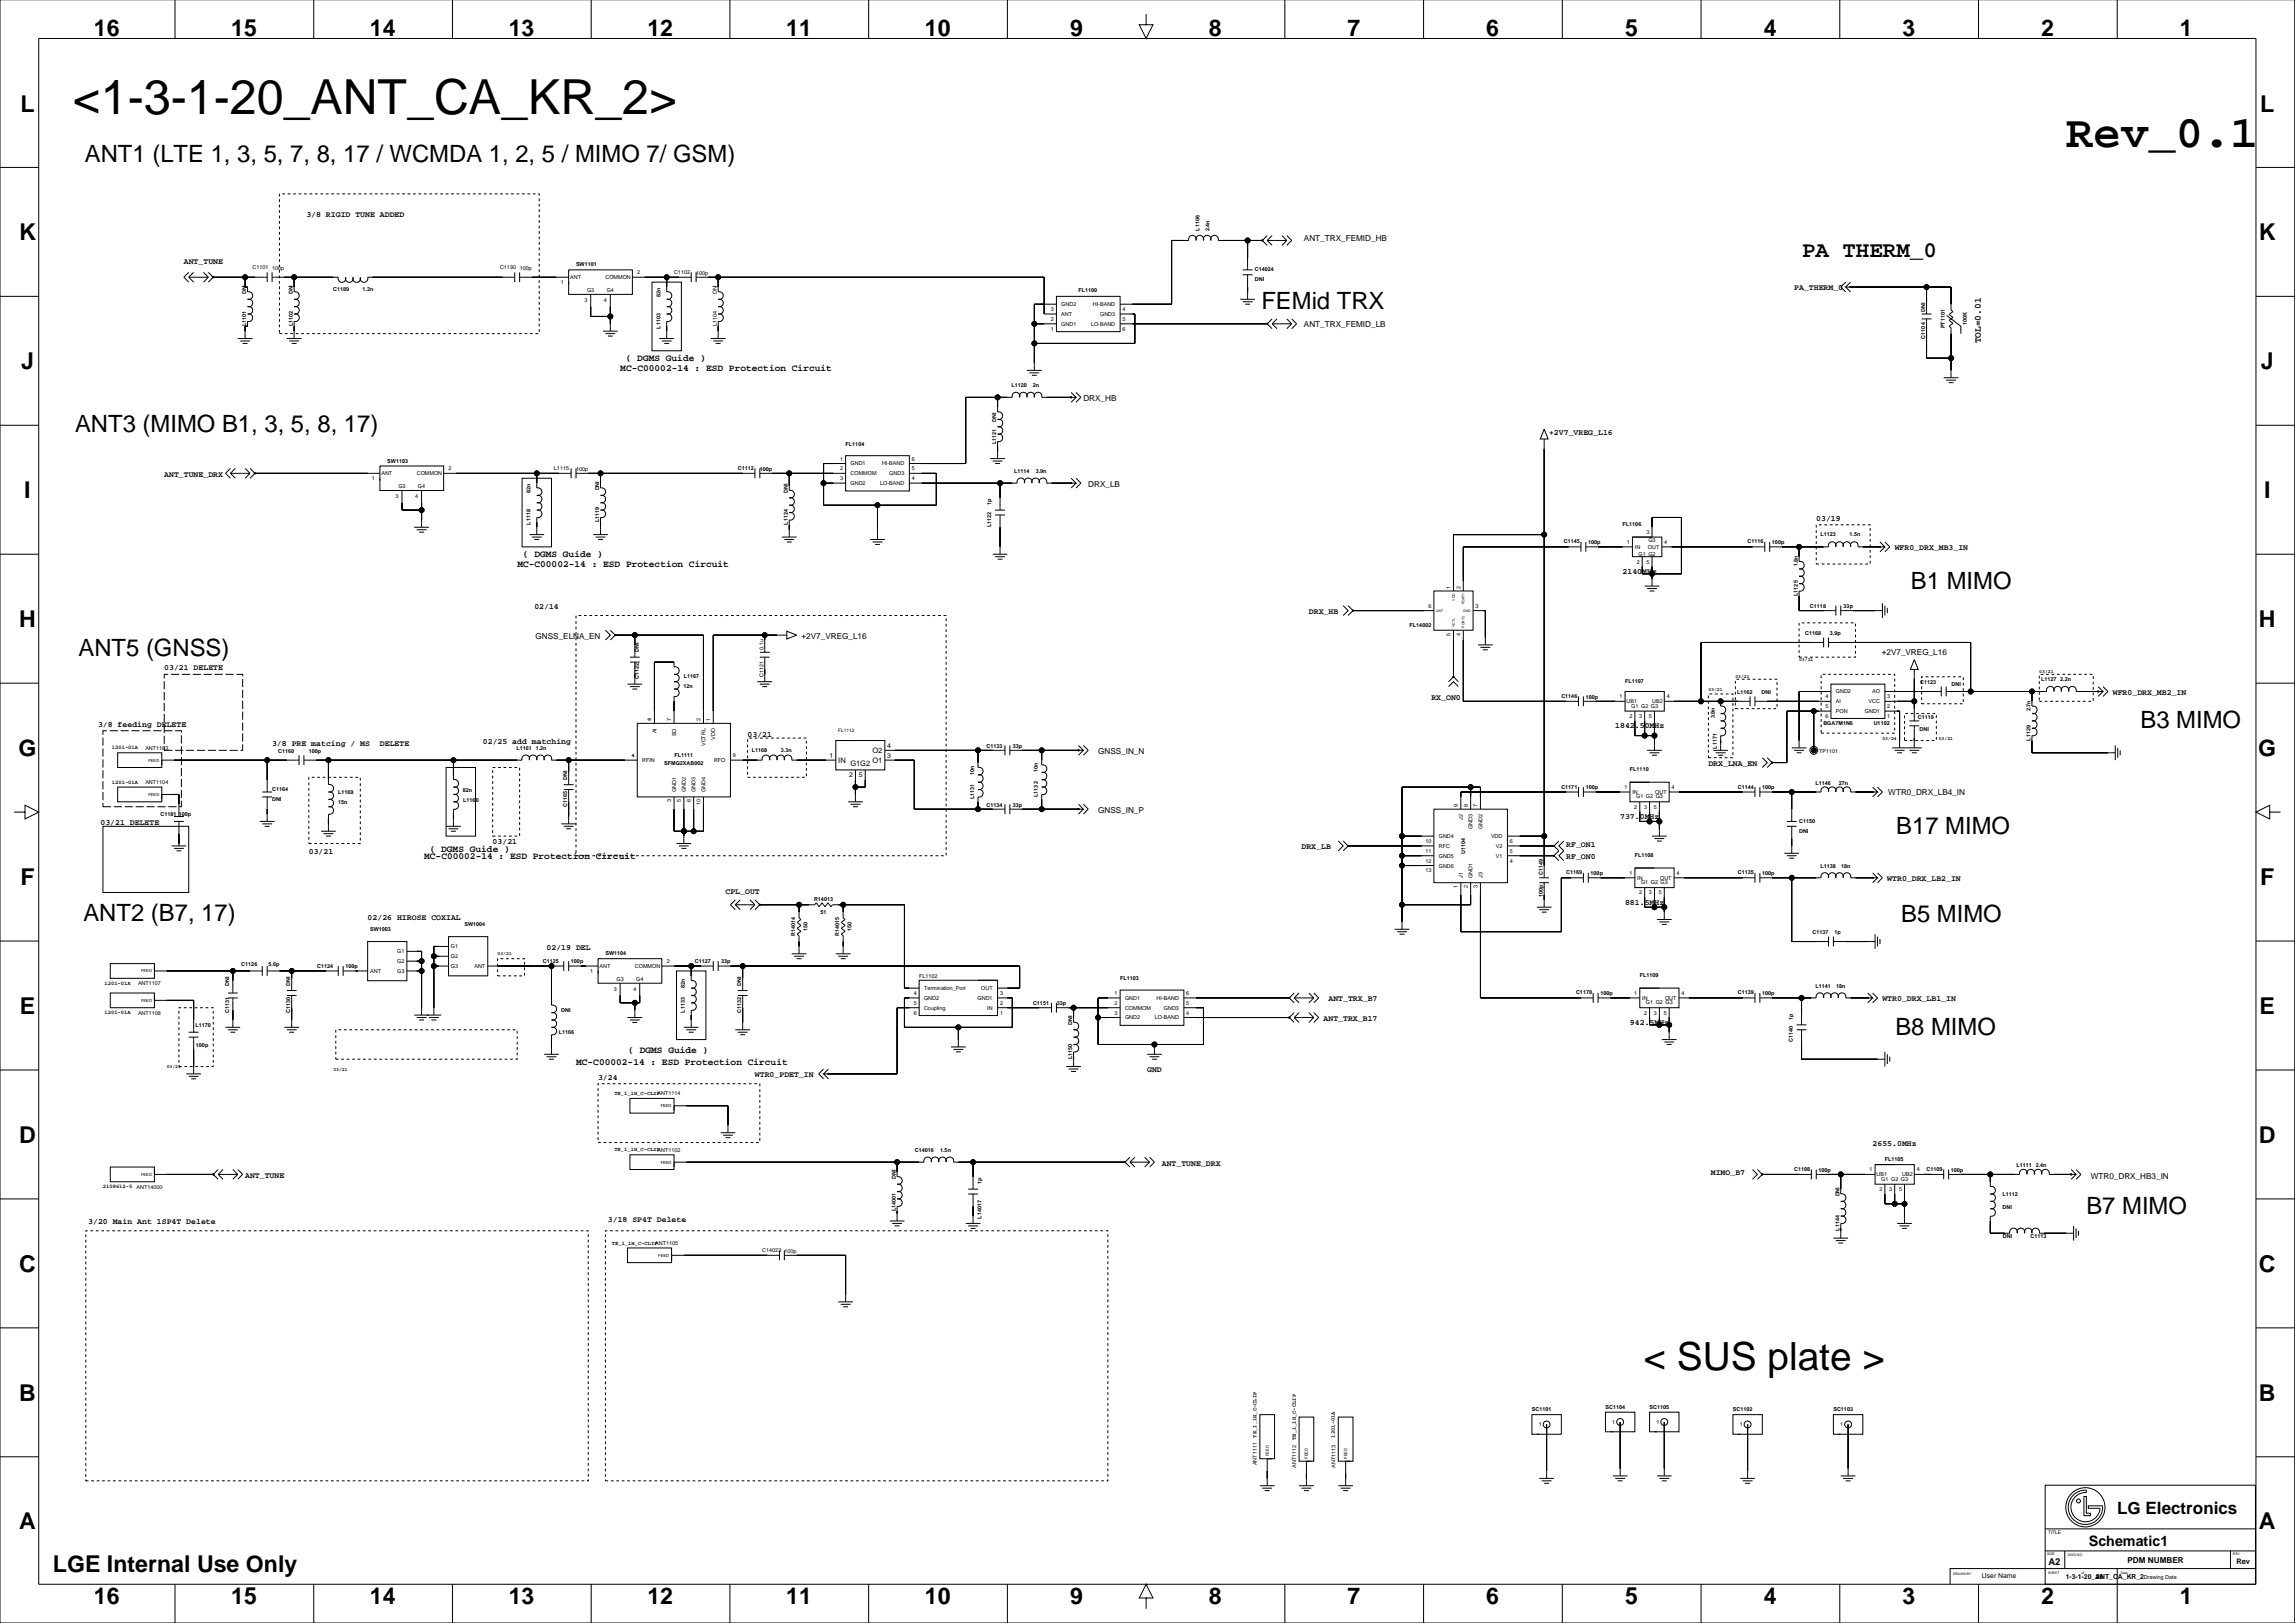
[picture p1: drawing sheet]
<svg xmlns="http://www.w3.org/2000/svg" width="1189mm" height="841mm" viewBox="0 0 1189 841" stroke-linecap="round" stroke-linejoin="round" font-family="sans-serif">
<defs><g id="words">
<text font-size="25" x="38" y="59">&lt;1-3-1-20_ANT_CA_KR_2&gt;</text>
<text font-size="23.6" x="1070" y="76">Rev_0.1</text>
<text font-size="20.1" x="851" y="709">&lt; SUS plate &gt;</text>
<g font-size="12.3">
<text x="44" y="84">ANT1 (LTE 1, 3, 5, 7, 8, 17 / WCMDA 1, 2, 5 / MIMO 7/ GSM)</text>
<text x="653" y="160">FEMid TRX</text>
<text x="39" y="224">ANT3 (MIMO B1, 3, 5, 8, 17)</text>
<text x="990" y="305">B1 MIMO</text>
<text x="41" y="340">ANT5 (GNSS)</text>
<text x="1109" y="377">B3 MIMO</text>
<text x="982" y="432">B17 MIMO</text>
<text x="43" y="477">ANT2 (B7, 17)</text>
<text x="985" y="478">B5 MIMO</text>
<text x="982" y="536">B8 MIMO</text>
<text x="1081" y="629">B7 MIMO</text>
</g>
<g font-size="12">
<text x="49" y="18">16</text>
<text x="120" y="18">15</text>
<text x="192" y="18">14</text>
<text x="264" y="18">13</text>
<text x="335" y="18">12</text>
<text x="407" y="18">11</text>
<text x="479" y="18">10</text>
<text x="554" y="18">9</text>
<text x="626" y="19">8</text>
<text x="698" y="18">7</text>
<text x="770" y="18">6</text>
<text x="842" y="18">5</text>
<text x="914" y="18">4</text>
<text x="986" y="18">3</text>
<text x="1057" y="18">2</text>
<text x="1129" y="18">1</text>
<text x="11" y="58">L</text>
<text x="1171" y="58">L</text>
<text x="10" y="125">K</text>
<text x="1170" y="125">K</text>
<text x="11" y="191">J</text>
<text x="1171" y="191">J</text>
<text x="13" y="258">I</text>
<text x="1173" y="258">I</text>
<text x="10" y="325">H</text>
<text x="1170" y="325">H</text>
<text x="10" y="392">G</text>
<text x="1170" y="392">G</text>
<text x="11" y="458">F</text>
<text x="1171" y="458">F</text>
<text x="10" y="525">E</text>
<text x="1170" y="525">E</text>
<text x="10" y="592">D</text>
<text x="1170" y="592">D</text>
<text x="10" y="659">C</text>
<text x="1170" y="659">C</text>
<text x="10" y="726">B</text>
<text x="1170" y="726">B</text>
<text x="10" y="792">A</text>
<text x="1170" y="792">A</text>
<text x="27" y="814">LGE Internal Use Only</text>
<text x="49" y="831">16</text>
<text x="120" y="831">15</text>
<text x="192" y="831">14</text>
<text x="264" y="831">13</text>
<text x="335" y="831">12</text>
<text x="407" y="831">11</text>
<text x="479" y="831">10</text>
<text x="554" y="831">9</text>
<text x="626" y="831">8</text>
<text x="698" y="831">7</text>
<text x="770" y="831">6</text>
<text x="842" y="831">5</text>
<text x="914" y="831">4</text>
<text x="986" y="831">3</text>
<text x="1057" y="831">2</text>
<text x="1129" y="831">1</text>
</g>
<text font-size="11.6" x="933" y="133">PA THERM_0</text>
<text font-size="8.8" x="1097" y="784">LG Electronics</text>
<text font-size="7.4" x="1082" y="801">Schematic1</text>
<g font-size="4.9">
<text x="1026" y="178" transform="rotate(-90 1026 178)">TOL=0.01</text>
<text x="324" y="187">( DGMS Guide )</text>
<text x="321" y="192">MC-C00002-14 : ESD Protection Circuit</text>
<text x="268" y="294">MC-C00002-14 : ESD Protection Circuit</text>
<text x="271" y="289">( DGMS Guide )</text>
<text x="223" y="441">( DGMS Guide )</text>
<text x="220" y="445">MC-C00002-14 : ESD Protection Circuit</text>
<text x="325" y="545">( DGMS Guide )</text>
<text x="298" y="552">MC-C00002-14 : ESD Protection Circuit</text>
<text x="1061" y="811">A2</text>
</g>
<g font-size="4.2">
<text x="159" y="112">3/8 RIGID TUNE ADDED</text>
<text x="675" y="125">ANT_TRX_FEMID_HB</text>
<text x="95" y="136">ANT_TUNE</text>
<text x="929" y="150">PA_THERM_0</text>
<text x="675" y="170">ANT_TRX_FEMID_LB</text>
<text x="561" y="208">DRX_HB</text>
<text x="802" y="225">+2V7_VREG_L16</text>
<text x="85" y="247">ANT_TUNE_DRX</text>
<text x="564" y="252">DRX_LB</text>
<text x="941" y="270">03/19</text>
<text x="981" y="285">WFR0_DRX_MB3_IN</text>
<text x="841" y="297">2140MHz</text>
<text x="277" y="316">02/14</text>
<text x="678" y="318">DRX_HB</text>
<text x="277" y="331">GNSS_ELNA_EN</text>
<text x="415" y="331">+2V7_VREG_L16</text>
<text x="975" y="339">+2V7_VREG_L16</text>
<text x="85" y="347">03/21 DELETE</text>
<text x="1094" y="360">WFR0_DRX_MB2_IN</text>
<text x="742" y="363">RX_ON0</text>
<text x="51" y="376">3/8 feeding DELETE</text>
<text x="837" y="377">1842.50MHz</text>
<text x="387" y="382">03/21</text>
<text x="141" y="387">3/8 PRE matcing / MS</text>
<text x="197" y="387">DELETE</text>
<text x="250" y="385">02/25 add matching</text>
<text x="569" y="390">GNSS_IN_N</text>
<text x="885" y="397">DRX_LNA_EN</text>
<text x="978" y="412">WTR0_DRX_LB4_IN</text>
<text x="569" y="421">GNSS_IN_P</text>
<text x="839" y="424">737.0MHz</text>
<text x="52" y="427">03/21 DELETE</text>
<text x="255" y="437">03/21</text>
<text x="160" y="442">03/21</text>
<text x="674" y="440">DRX_LB</text>
<text x="811" y="439">RF_ON1</text>
<text x="811" y="445">RF_ON0</text>
<text x="978" y="456">WTR0_DRX_LB2_IN</text>
<text x="376" y="463">CPL_OUT</text>
<text x="842" y="469">881.5MHz</text>
<text x="190" y="477">02/26 HIROSE COXIAL</text>
<text x="283" y="492">02/19 DEL</text>
<text x="688" y="519">ANT_TRX_B7</text>
<text x="975" y="519">WTR0_DRX_LB1_IN</text>
<text x="686" y="529">ANT_TRX_B17</text>
<text x="844" y="531">942.5MHz</text>
<text x="594" y="556">GND</text>
<text x="310" y="559">3/24</text>
<text x="391" y="558">WTR0_PDET_IN</text>
<text x="970" y="594">2655.0MHz</text>
<text x="602" y="604">ANT_TUNE_DRX</text>
<text x="127" y="610">ANT_TUNE</text>
<text x="886" y="609">MIMO_B7</text>
<text x="1083" y="611">WTR0_DRX_HB3_IN</text>
<text x="46" y="634">3/20 Main Ant 1SP4T Delete</text>
<text x="315" y="633">3/18 SP4T Delete</text>
<text x="1102" y="810">PDM NUMBER</text>
</g>
<g font-size="3.9">
<text x="434" y="395">IN</text>
<text x="452" y="390">O2</text>
<text x="452" y="395">O1</text>
<text x="441" y="397">G1G2</text>
<text x="1158" y="810">Rev</text>
</g>
<g font-size="3.5">
<text x="460" y="387">4</text>
<text x="430" y="392">1</text>
<text x="460" y="392">3</text>
<text x="440" y="403">2</text>
<text x="445" y="403">5</text>
<text x="1027" y="818">User Name</text>
<text x="1070" y="818">1-3-1-20_ANT_CA_KR_2</text>
<text x="1086" y="818">26</text>
</g>
<g font-size="2.8">
<text x="621" y="119" transform="rotate(-90 621 119)">L1106</text>
<text x="627" y="120" transform="rotate(-90 627 120)">2.4n</text>
<text x="131" y="139">C1101</text>
<text x="141" y="140">100p</text>
<text x="259" y="139">C1190</text>
<text x="269" y="140">100p</text>
<text x="298" y="138">SW1101</text>
<text x="330" y="142">2</text>
<text x="349" y="142">C1102</text>
<text x="361" y="142">100p</text>
<text x="650" y="141">C14024</text>
<text x="290" y="147">1</text>
<text x="295" y="145">ANT</text>
<text x="314" y="145">COMMON</text>
<text x="650" y="146">DNI</text>
<text x="128" y="152" transform="rotate(-90 128 152)">DNI</text>
<text x="152" y="152" transform="rotate(-90 152 152)">DNI</text>
<text x="173" y="151">C1189</text>
<text x="188" y="151">1.2n</text>
<text x="304" y="151">G3</text>
<text x="314" y="151">G4</text>
<text x="342" y="154" transform="rotate(-90 342 154)">82n</text>
<text x="371" y="152" transform="rotate(-90 371 152)">DNI</text>
<text x="559" y="151">FL1100</text>
<text x="303" y="157">3</text>
<text x="313" y="157">4</text>
<text x="544" y="161">3</text>
<text x="550" y="159">GND2</text>
<text x="566" y="159">HI-BAND</text>
<text x="582" y="161">4</text>
<text x="997" y="161" transform="rotate(-90 997 161)">DNI</text>
<text x="544" y="166">2</text>
<text x="550" y="164">ANT</text>
<text x="570" y="164">GND3</text>
<text x="582" y="166">5</text>
<text x="128" y="169" transform="rotate(-90 128 169)">L1101</text>
<text x="152" y="169" transform="rotate(-90 152 169)">L1102</text>
<text x="342" y="170" transform="rotate(-90 342 170)">L1103</text>
<text x="371" y="169" transform="rotate(-90 371 169)">L1104</text>
<text x="544" y="171">1</text>
<text x="550" y="169">GND1</text>
<text x="565" y="169">LO-BAND</text>
<text x="582" y="171">6</text>
<text x="1007" y="170" transform="rotate(-90 1007 170)">PT1101</text>
<text x="1019" y="169" transform="rotate(-90 1019 169)">100K</text>
<text x="997" y="175" transform="rotate(-90 997 175)">C1104</text>
<text x="524" y="201">L1120</text>
<text x="535" y="201">2n</text>
<text x="516" y="219" transform="rotate(-90 516 219)">DNI</text>
<text x="438" y="231">FL1104</text>
<text x="516" y="230" transform="rotate(-90 516 230)">L1121</text>
<text x="201" y="240">SW1103</text>
<text x="435" y="239">1</text>
<text x="472" y="239">6</text>
<text x="232" y="244">2</text>
<text x="287" y="243">L1115</text>
<text x="298" y="244">100p</text>
<text x="382" y="243">C1112</text>
<text x="394" y="244">100p</text>
<text x="435" y="244">2</text>
<text x="441" y="241">GND1</text>
<text x="457" y="241">HI-BAND</text>
<text x="472" y="244">5</text>
<text x="525" y="245">L1114</text>
<text x="537" y="245">3.9n</text>
<text x="193" y="249">1</text>
<text x="198" y="246">ANT</text>
<text x="216" y="246">COMMON</text>
<text x="435" y="249">3</text>
<text x="441" y="246">COMMOM</text>
<text x="441" y="251">GND2</text>
<text x="456" y="251">LO-BAND</text>
<text x="461" y="246">GND3</text>
<text x="472" y="249">4</text>
<text x="206" y="253">G3</text>
<text x="217" y="253">G4</text>
<text x="275" y="255" transform="rotate(-90 275 255)">82n</text>
<text x="310" y="254" transform="rotate(-90 310 254)">DNI</text>
<text x="408" y="255" transform="rotate(-90 408 255)">DNI</text>
<text x="205" y="258">3</text>
<text x="215" y="258">4</text>
<text x="514" y="262" transform="rotate(-90 514 262)">1p</text>
<text x="275" y="272" transform="rotate(-90 275 272)">L1118</text>
<text x="310" y="271" transform="rotate(-90 310 271)">L1119</text>
<text x="408" y="272" transform="rotate(-90 408 272)">L1124</text>
<text x="514" y="273" transform="rotate(-90 514 273)">L1122</text>
<text x="841" y="273">FL1106</text>
<text x="810" y="281">C1145</text>
<text x="823" y="282">100p</text>
<text x="843" y="282">1</text>
<text x="853" y="277">3</text>
<text x="854" y="281">G3</text>
<text x="862" y="282">4</text>
<text x="905" y="281">C1116</text>
<text x="918" y="282">100p</text>
<text x="943" y="278">L1123</text>
<text x="958" y="278">1.5n</text>
<text x="847" y="284">IN</text>
<text x="849" y="288">G1 G2</text>
<text x="854" y="284">OUT</text>
<text x="848" y="292">2</text>
<text x="853" y="292">5</text>
<text x="931" y="293" transform="rotate(-90 931 293)">1.8n</text>
<text x="751" y="305" transform="rotate(-90 751 305)">1</text>
<text x="756" y="305" transform="rotate(-90 756 305)">2</text>
<text x="931" y="309" transform="rotate(-90 931 309)">L1125</text>
<text x="740" y="315">6</text>
<text x="764" y="315">3</text>
<text x="938" y="315">C1118</text>
<text x="955" y="315">33p</text>
<text x="730" y="325">FL14002</text>
<text x="751" y="329" transform="rotate(-90 751 329)">5</text>
<text x="756" y="329" transform="rotate(-90 756 329)">4</text>
<text x="935" y="329">C1168</text>
<text x="948" y="329">3.9p</text>
<text x="331" y="338" transform="rotate(-90 331 338)">DNI</text>
<text x="395" y="337" transform="rotate(-90 395 337)">0.1u</text>
<text x="331" y="352" transform="rotate(-90 331 352)">C1122</text>
<text x="354" y="351">L1167</text>
<text x="395" y="351" transform="rotate(-90 395 351)">C1121</text>
<text x="842" y="354">FL1107</text>
<text x="1057" y="353">L1127 2.2n</text>
<text x="354" y="356">12n</text>
<text x="900" y="359">L1162</text>
<text x="913" y="359">DNI</text>
<text x="951" y="359">GND2</text>
<text x="970" y="359">AO</text>
<text x="995" y="354">C1123</text>
<text x="1011" y="356">DNI</text>
<text x="809" y="361">C1146</text>
<text x="821" y="362">100p</text>
<text x="839" y="362">1</text>
<text x="843" y="364">UB1</text>
<text x="856" y="364">UB2</text>
<text x="863" y="362">4</text>
<text x="946" y="362">4</text>
<text x="951" y="364">AI</text>
<text x="968" y="364">VCC</text>
<text x="978" y="362">3</text>
<text x="844" y="372">2</text>
<text x="845" y="367">G1 G2 G3</text>
<text x="849" y="372">3</text>
<text x="854" y="372">5</text>
<text x="946" y="367">5</text>
<text x="946" y="372">6</text>
<text x="951" y="369">PON</text>
<text x="966" y="369">GND1</text>
<text x="978" y="372">1</text>
<text x="978" y="367">2</text>
<text x="1052" y="368" transform="rotate(-90 1052 368)">2.7n</text>
<text x="337" y="373" transform="rotate(-90 337 373)">8</text>
<text x="348" y="373" transform="rotate(-90 348 373)">7</text>
<text x="363" y="373" transform="rotate(-90 363 373)">2</text>
<text x="368" y="373" transform="rotate(-90 368 373)">1</text>
<text x="888" y="372" transform="rotate(-90 888 372)">3.9n</text>
<text x="945" y="376">BGA7M1N6</text>
<text x="971" y="376">U1102</text>
<text x="993" y="372">C1119</text>
<text x="340" y="380" transform="rotate(-90 340 380)">AI</text>
<text x="350" y="381" transform="rotate(-90 350 381)">SO</text>
<text x="370" y="383" transform="rotate(-90 370 383)">VDD</text>
<text x="994" y="379">DNI</text>
<text x="1052" y="384" transform="rotate(-90 1052 384)">L1129</text>
<text x="58" y="388">1201-01A</text>
<text x="75" y="388">ANT1103</text>
<text x="144" y="390">C1160</text>
<text x="160" y="390">100p</text>
<text x="268" y="389">L1161</text>
<text x="277" y="389">1.2n</text>
<text x="365" y="386" transform="rotate(-90 365 386)">VCTRL</text>
<text x="389" y="389">L1168</text>
<text x="404" y="389">3.3n</text>
<text x="511" y="387">C1133</text>
<text x="525" y="387">33p</text>
<text x="889" y="388" transform="rotate(-90 889 388)">L1171</text>
<text x="942" y="390">TP1101</text>
<text x="327" y="392">4</text>
<text x="333" y="395">RFIN</text>
<text x="349" y="392">FL1111</text>
<text x="370" y="395">RFO</text>
<text x="380" y="392">9</text>
<text x="344" y="396">SFMG2XAB002</text>
<text x="505" y="401" transform="rotate(-90 505 401)">10n</text>
<text x="538" y="400" transform="rotate(-90 538 400)">10n</text>
<text x="844" y="400">FL1110</text>
<text x="58" y="406">1201-01A</text>
<text x="75" y="406">ANT1104</text>
<text x="294" y="404" transform="rotate(-90 294 404)">DNI</text>
<text x="940" y="406">L1146</text>
<text x="952" y="406">27n</text>
<text x="141" y="410">C1164</text>
<text x="175" y="411">L1169</text>
<text x="240" y="410">82n</text>
<text x="350" y="410" transform="rotate(-90 350 410)">GND1</text>
<text x="355" y="410" transform="rotate(-90 355 410)">GND2</text>
<text x="360" y="410" transform="rotate(-90 360 410)">GND3</text>
<text x="365" y="410" transform="rotate(-90 365 410)">GND4</text>
<text x="538" y="413" transform="rotate(-90 538 413)">L1132</text>
<text x="809" y="408">C1171</text>
<text x="821" y="409">100p</text>
<text x="842" y="409">1</text>
<text x="846" y="411">IN</text>
<text x="848" y="414">G1 G2 G3</text>
<text x="857" y="411">OUT</text>
<text x="866" y="409">4</text>
<text x="900" y="408">C1144</text>
<text x="913" y="409">100p</text>
<text x="141" y="415">DNI</text>
<text x="175" y="417">15n</text>
<text x="240" y="415">L1160</text>
<text x="294" y="418" transform="rotate(-90 294 418)">C1165</text>
<text x="348" y="416" transform="rotate(-90 348 416)">3</text>
<text x="353" y="416" transform="rotate(-90 353 416)">5</text>
<text x="358" y="416" transform="rotate(-90 358 416)">6</text>
<text x="363" y="417" transform="rotate(-90 363 417)">10</text>
<text x="505" y="414" transform="rotate(-90 505 414)">L1131</text>
<text x="511" y="418">C1134</text>
<text x="525" y="418">33p</text>
<text x="755" y="418" transform="rotate(-90 755 418)">9</text>
<text x="760" y="418" transform="rotate(-90 760 418)">8</text>
<text x="765" y="418" transform="rotate(-90 765 418)">7</text>
<text x="847" y="419">2</text>
<text x="852" y="419">3</text>
<text x="857" y="419">5</text>
<text x="83" y="423">C1181 100p</text>
<text x="758" y="425" transform="rotate(-90 758 425)">J2</text>
<text x="763" y="430" transform="rotate(-90 763 430)">GND3</text>
<text x="768" y="430" transform="rotate(-90 768 430)">GND2</text>
<text x="932" y="431">DNI</text>
<text x="932" y="426">C1150</text>
<text x="738" y="437">10</text>
<text x="745" y="434">GND4</text>
<text x="772" y="434">VDD</text>
<text x="782" y="437">6</text>
<text x="738" y="442">11</text>
<text x="745" y="439">RFC</text>
<text x="759" y="442" transform="rotate(-90 759 442)">U1104</text>
<text x="775" y="439">V2</text>
<text x="782" y="442">5</text>
<text x="738" y="447">12</text>
<text x="745" y="449">GND6</text>
<text x="745" y="444">GND5</text>
<text x="775" y="444">V1</text>
<text x="782" y="447">4</text>
<text x="847" y="444">FL1108</text>
<text x="943" y="450">L1138</text>
<text x="954" y="450">18n</text>
<text x="738" y="452">13</text>
<text x="758" y="455" transform="rotate(-90 758 455)">J1</text>
<text x="763" y="455" transform="rotate(-90 763 455)">GND1</text>
<text x="768" y="455" transform="rotate(-90 768 455)">J3</text>
<text x="799" y="453" transform="rotate(-90 799 453)">C1149</text>
<text x="811" y="453">C1169</text>
<text x="824" y="453">100p</text>
<text x="844" y="453">1</text>
<text x="848" y="456">IN</text>
<text x="860" y="456">OUT</text>
<text x="868" y="453">4</text>
<text x="900" y="453">C1135</text>
<text x="913" y="453">100p</text>
<text x="755" y="460" transform="rotate(-90 755 460)">1</text>
<text x="760" y="460" transform="rotate(-90 760 460)">2</text>
<text x="765" y="460" transform="rotate(-90 765 460)">3</text>
<text x="850" y="458">G1 G2 G3</text>
<text x="422" y="467">R14013</text>
<text x="799" y="465" transform="rotate(-90 799 465)">100p</text>
<text x="849" y="463">2</text>
<text x="854" y="463">3</text>
<text x="859" y="463">5</text>
<text x="425" y="473">51</text>
<text x="241" y="480">SW1004</text>
<text x="192" y="482">SW1003</text>
<text x="412" y="485" transform="rotate(-90 412 485)">R14014</text>
<text x="418" y="482" transform="rotate(-90 418 482)">150</text>
<text x="435" y="485" transform="rotate(-90 435 485)">R14015</text>
<text x="441" y="482" transform="rotate(-90 441 482)">150</text>
<text x="939" y="484">C1137</text>
<text x="950" y="484">1p</text>
<text x="234" y="491">G1</text>
<text x="206" y="494">G1</text>
<text x="234" y="496">G2</text>
<text x="314" y="495">SW1104</text>
<text x="125" y="500">C1126</text>
<text x="139" y="500">5.6p</text>
<text x="164" y="502">C1124</text>
<text x="179" y="502">100p</text>
<text x="192" y="504">ANT</text>
<text x="206" y="499">G2</text>
<text x="206" y="504">G3</text>
<text x="234" y="501">G3</text>
<text x="246" y="501">ANT</text>
<text x="281" y="499">C1125</text>
<text x="296" y="499">100p</text>
<text x="306" y="504">1</text>
<text x="311" y="501">ANT</text>
<text x="329" y="501">COMMON</text>
<text x="345" y="499">2</text>
<text x="360" y="499">C1127</text>
<text x="374" y="499">33p</text>
<text x="319" y="508">G3</text>
<text x="330" y="508">G4</text>
<text x="476" y="506">FL1102</text>
<text x="580" y="508">FL1103</text>
<text x="849" y="506">FL1109</text>
<text x="54" y="510">1201-01A</text>
<text x="71" y="510">ANT1107</text>
<text x="119" y="511" transform="rotate(-90 119 511)">DNI</text>
<text x="150" y="511" transform="rotate(-90 150 511)">DNI</text>
<text x="318" y="513">3</text>
<text x="328" y="513">4</text>
<text x="355" y="512" transform="rotate(-90 355 512)">82n</text>
<text x="384" y="511" transform="rotate(-90 384 511)">DNI</text>
<text x="473" y="515">4</text>
<text x="479" y="513">Termination_Port</text>
<text x="508" y="513">OUT</text>
<text x="518" y="515">3</text>
<text x="577" y="515">1</text>
<text x="615" y="515">6</text>
<text x="816" y="515">C1170</text>
<text x="829" y="516">100p</text>
<text x="847" y="515">1</text>
<text x="871" y="515">4</text>
<text x="900" y="515">C1139</text>
<text x="913" y="516">100p</text>
<text x="940" y="512">L1141</text>
<text x="951" y="512">18n</text>
<text x="473" y="520">5</text>
<text x="479" y="518">GND2</text>
<text x="506" y="518">GND1</text>
<text x="518" y="520">2</text>
<text x="535" y="521">C1151</text>
<text x="547" y="521">33p</text>
<text x="577" y="520">2</text>
<text x="583" y="518">GND1</text>
<text x="599" y="518">HI-BAND</text>
<text x="615" y="520">5</text>
<text x="851" y="518">IN</text>
<text x="853" y="520">G1 G2 G3</text>
<text x="863" y="518">OUT</text>
<text x="54" y="525">1201-01A</text>
<text x="71" y="526">ANT1108</text>
<text x="119" y="525" transform="rotate(-90 119 525)">C1131</text>
<text x="150" y="525" transform="rotate(-90 150 525)">C1130</text>
<text x="291" y="524">DNI</text>
<text x="355" y="525" transform="rotate(-90 355 525)">L1133</text>
<text x="384" y="525" transform="rotate(-90 384 525)">C1132</text>
<text x="473" y="526">6</text>
<text x="479" y="523">Coupling</text>
<text x="511" y="523">IN</text>
<text x="518" y="526">1</text>
<text x="577" y="526">3</text>
<text x="583" y="523">COMMOM</text>
<text x="603" y="523">GND3</text>
<text x="615" y="526">4</text>
<text x="852" y="526">2</text>
<text x="857" y="526">3</text>
<text x="862" y="526">5</text>
<text x="101" y="532">L1170</text>
<text x="555" y="531" transform="rotate(-90 555 531)">DNI</text>
<text x="583" y="528">GND2</text>
<text x="598" y="528">LO-BAND</text>
<text x="929" y="528" transform="rotate(-90 929 528)">1p</text>
<text x="289" y="535">L1166</text>
<text x="929" y="540" transform="rotate(-90 929 540)">C1140</text>
<text x="101" y="542">100p</text>
<text x="555" y="549" transform="rotate(-90 555 549)">L1150</text>
<text x="318" y="567">TE_1_1H_C-CLIP</text>
<text x="341" y="567">ANT1114</text>
<text x="318" y="596">TE_1_1H_C-CLIP</text>
<text x="341" y="597">ANT1102</text>
<text x="474" y="597">C14016</text>
<text x="487" y="597">1.5n</text>
<text x="976" y="601">FL1105</text>
<text x="1045" y="604">L1111</text>
<text x="1055" y="604">2.4n</text>
<text x="464" y="611" transform="rotate(-90 464 611)">DNI</text>
<text x="929" y="607">C1108</text>
<text x="942" y="607">100p</text>
<text x="968" y="607">1</text>
<text x="972" y="609">UB1</text>
<text x="975" y="612">G1 G2 G3</text>
<text x="985" y="609">UB2</text>
<text x="993" y="607">4</text>
<text x="998" y="607">C1109</text>
<text x="1011" y="607">100p</text>
<text x="53" y="615">2108612-5</text>
<text x="71" y="616">ANT14000</text>
<text x="508" y="613" transform="rotate(-90 508 613)">1p</text>
<text x="974" y="617">2</text>
<text x="979" y="617">3</text>
<text x="984" y="617">5</text>
<text x="953" y="620" transform="rotate(-90 953 620)">DNI</text>
<text x="1037" y="620">L1112</text>
<text x="464" y="627" transform="rotate(-90 464 627)">L14001</text>
<text x="1037" y="626">DNI</text>
<text x="508" y="631" transform="rotate(-90 508 631)">L14017</text>
<text x="953" y="638" transform="rotate(-90 953 638)">L1144</text>
<text x="1038" y="641">DNI</text>
<text x="1052" y="641">C1113</text>
<text x="317" y="645">TE_1_1H_C-CLIP</text>
<text x="339" y="645">ANT1105</text>
<text x="395" y="648">C14023</text>
<text x="406" y="649">100p</text>
<text x="794" y="731">SC1101</text>
<text x="832" y="730">SC1104</text>
<text x="855" y="730">SC1105</text>
<text x="898" y="731">SC1102</text>
<text x="950" y="731">SC1103</text>
<text x="835" y="738">1</text>
<text x="858" y="738">1</text>
<text x="797" y="739">1</text>
<text x="901" y="739">1</text>
<text x="953" y="739">1</text>
<text x="651" y="745" transform="rotate(-90 651 745)">TE_1_1H_C-CLIP</text>
<text x="671" y="746" transform="rotate(-90 671 746)">TE_1_1H_C-CLIP</text>
<text x="692" y="745" transform="rotate(-90 692 745)">1201-01A</text>
<text x="651" y="759" transform="rotate(-90 651 759)">ANT1111</text>
<text x="671" y="760" transform="rotate(-90 671 760)">ANT1112</text>
<text x="692" y="760" transform="rotate(-90 692 760)">ANT1113</text>
<text x="1110" y="818">Drawing Date</text>
</g>
<g font-size="2.5">
<text x="932" y="343">03/21</text>
<text x="899" y="351">03/21</text>
<text x="1056" y="349">03/21</text>
<text x="885" y="358">03/21</text>
<text x="434" y="379">FL1112</text>
<text x="975" y="383">03/24</text>
<text x="1004" y="383">03/21</text>
<text x="258" y="495">03/21</text>
<text x="86" y="553">03/21</text>
<text x="173" y="555">03/21</text>
<text x="1061" y="795">TITLE</text>
</g>
<g font-size="2.1">
<text x="77" y="394">FEED</text>
<text x="77" y="412">FEED</text>
<text x="73" y="504">FEED</text>
<text x="73" y="519">FEED</text>
<text x="342" y="574">FEED</text>
<text x="342" y="603">FEED</text>
<text x="73" y="609">FEED</text>
<text x="341" y="651">FEED</text>
<text x="657" y="754" transform="rotate(-90 657 754)">FEED</text>
<text x="678" y="756" transform="rotate(-90 678 756)">FEED</text>
<text x="698" y="756" transform="rotate(-90 698 756)">FEED</text>
</g>
<g font-size="1.8">
<text x="754" y="311" transform="rotate(-90 754 311)">VDD</text>
<text x="744" y="317">ANT</text>
<text x="758" y="317">GND</text>
<text x="759" y="313" transform="rotate(-90 759 313)">PORT1</text>
<text x="754" y="325" transform="rotate(-90 754 325)">VCTL</text>
<text x="759" y="325" transform="rotate(-90 759 325)">PORT2</text>
<text x="1060" y="806">SIZE</text>
<text x="1071" y="806">DWG NO</text>
<text x="1157" y="806">REV</text>
<text x="1012" y="816">DRAWN BY</text>
<text x="1061" y="815">SHEET</text>
<text x="1078" y="815">of</text>
<text x="1099" y="815">Date</text>
</g>
</g></defs>
<g fill="none" stroke="#000" stroke-width=".52">
<path d="M0 0v841h1189v-841M91 0v20M163 0v20M234 0v20M306 0v20M378 0v20M450 0v20M522 0v20M666 0v20M737 0v20M809 0v20M881 0v20"/>
<path d="M953 0v20M1025 0v20M1097 0v20M20 20h1149v801h-1149zM594 7v6h3l-3 7-4-7h4M0 87h20M1169 87h20M295 140h33v12h-33zM644 140h5M646 125v15M654 125h.1M654 125h-23a2 2 0 0 0-2-3 2 2 0 0 0-2 3 2 2 0 0 0-2-3 2 2 0 0 0-2 3 2 2 0 0 0-1-3 2 2 0 0 0-2 3 2 2 0 0 0-2-3 2 2 0 0 0-2 3h-9v33h-27"/>
<path d="M656 122l-2 3 2 2M656 125h11M656 125l3 2M659 122l-3 3M664 122l3 3M667 122l2 3-2 2M667 125l-3 2M0 154h20M98 144h10M98 141l-3 3 3 2M98 144l2 2M100 141l-2 3"/>
<path d="M105 141l3 3M108 141l2 3-2 2M108 144l-3 2M110 144h.1M110 144h28M127 144v5h1v2a2 2 0 0 1 3 2 2 2 0 0 1-3 2 2 2 0 0 1 3 2 2 2 0 0 1-3 2 2 2 0 0 1 3 2 2 2 0 0 1-3 2 2 2 0 0 1 3 2 2 2 0 0 1-3 1v3h-1v6M138 141v5M141 144h34a2 2 0 0 0 2 2 2 2 0 0 0 2-2 2 2 0 0 0 2 2 2 2 0 0 0 2-2 2 2 0 0 0 2 2 2 2 0 0 0 2-2 2 2 0 0 0 2 2 2 2 0 0 0 1-2h77M141 141v5M152 144v7a2 2 0 0 1 3 2 2 2 0 0 1-3 2 2 2 0 0 1 3 2 2 2 0 0 1-3 2 2 2 0 0 1 3 2 2 2 0 0 1-3 2 2 2 0 0 1 3 2 2 2 0 0 1-3 1v9M267 141v5M269 144h26"/>
<path d="M269 141v5M295 146v1M306 152v12h10M316 152v20M328 144h30M338 146h15v36h-15zM345 144v7a2 2 0 0 1 3 2 2 2 0 0 1-3 2 2 2 0 0 1 3 2 2 2 0 0 1-3 2 2 2 0 0 1 3 2 2 2 0 0 1-3 2 2 2 0 0 1 3 2 2 2 0 0 1-3 1v9M358 141v5M361 144h180v19h6M361 141v5M372 144v7a2 2 0 0 1 3 2 2 2 0 0 1-3 2 2 2 0 0 1 3 2 2 2 0 0 1-3 2 2 2 0 0 1 3 2 2 2 0 0 1-3 2 2 2 0 0 1 3 2 2 2 0 0 1-3 1v9M547 154h33v18h-33z"/>
<path d="M547 158h-11v34M642 155h8M644 142h5M644 156h5M645 158h3M646 142v13M956 146l-2 3 2 2M959 149h.1M959 149h-3l3 2M959 149h52v12h1l-2 2 2 1-2 2 2 1-2 2 1 1v26M959 146l-3 3M998 149v14"/>
<path d="M1169 154h20M123 175h8M124 177h6M126 178h2M149 175h7M150 177h5M151 178h3M312 172h8M314 173h5M315 174h2M342 175h7M343 177h5"/>
<path d="M344 178h3M368 175h8M369 177h6M371 178h2M536 168h11M580 168h76M580 163h8v15h-52M656 168h.1M659 165l-3 3 3 2M659 168h10M659 168l3 2M662 165l-3 3"/>
<path d="M667 165l2 3M669 165l3 3-3 2M669 168l-2 2M995 163h6M995 165h6M998 165v20h13M1008 163l8 6v4M532 192h8M533 193h5M535 194h2M1007 196h7M1008 197h5"/>
<path d="M1009 198h3M517 206v7a2 2 0 0 1 2 2 2 2 0 0 1-2 2 2 2 0 0 1 2 2 2 2 0 0 1-2 2 2 2 0 0 1 2 2 2 2 0 0 1-2 2 2 2 0 0 1 2 2 2 2 0 0 1-2 2v9M555 206h.1M555 206h-15a2 2 0 0 0-2-3 2 2 0 0 0-2 3 2 2 0 0 0-2-3 2 2 0 0 0-2 3 2 2 0 0 0-2-3 2 2 0 0 0-2 3 2 2 0 0 0-2-3 2 2 0 0 0-2 3h-24v34h-29M555 203l2 3h-2M557 203l3 3-3 2M557 206l-2 2M0 220h20M438 236h33v18h-33zM513 238h8M514 239h5M800 222l2 5h-4z"/>
<path d="M800 227v228M1169 220h20M119 245h11M119 243l-2 2 2 3M119 245l3 3M122 243l-3 2M127 243l3 2M130 243l2 2-2 3M130 245l-3 3M132 245h.1M132 245h65M197 241h33v13h-33z"/>
<path d="M197 248v1M208 254v10h10M218 254v19M230 245h66M270 248h16v35h-16zM278 245v8a2 2 0 0 1 3 2 2 2 0 0 1-3 2 2 2 0 0 1 3 2 2 2 0 0 1-3 1 2 2 0 0 1 3 2 2 2 0 0 1-3 2 2 2 0 0 1 3 2 2 2 0 0 1-3 2v9M296 243v5M298 245h93M298 243v5M311 245v8a2 2 0 0 1 3 2 2 2 0 0 1-3 2 2 2 0 0 1 3 2 2 2 0 0 1-3 1 2 2 0 0 1 3 2 2 2 0 0 1-3 2 2 2 0 0 1 3 2 2 2 0 0 1-3 2v9M391 243v5M394 245h44"/>
<path d="M394 243v5M409 245v9a2 2 0 0 1 2 2 2 2 0 0 1-2 2 2 2 0 0 1 2 2 2 2 0 0 1-2 2 2 2 0 0 1 2 2 2 2 0 0 1-2 1 2 2 0 0 1 2 2 2 2 0 0 1-2 2M427 250h11M438 240h-11v22h58v-17h-14M471 250h56a2 2 0 0 1 2-2 2 2 0 0 1 2 2 2 2 0 0 1 2-2 2 2 0 0 1 2 2 2 2 0 0 1 1-2 2 2 0 0 1 2 2 2 2 0 0 1 2-2 2 2 0 0 1 2 2h13M516 240h2M518 250v14M555 250h.1M555 248l2 2h-2M557 248l3 2-3 3M557 250l-2 3M215 273h7"/>
<path d="M216 274h5M217 276h3M274 277h8M276 278h5M277 279h2M307 277h8M309 278h5M310 279h2M405 278h8M406 279h5M409 269v9M451 279h7"/>
<path d="M455 262v17M516 264h5M516 267h5M518 267v20M800 277h-47v29M846 278h15v10h-15zM846 278h10v-10h15v29h-20v-9M0 287h20M408 281h2M452 281h5M453 282h3M514 287h8"/>
<path d="M516 288h5M517 290h2M819 283h-61v23M819 281v5M822 283h24M822 281v5M856 288v16M861 283h53M914 281v5M917 283h30a2 2 0 0 1 2-2 2 2 0 0 1 2 2 2 2 0 0 1 2-2 2 2 0 0 1 2 2 2 2 0 0 1 2-2 2 2 0 0 1 2 2 2 2 0 0 1 2-2 2 2 0 0 1 1 2h12M917 281v5M932 283v8a2 2 0 0 1 3 2 2 2 0 0 1-3 2 2 2 0 0 1 3 2 2 2 0 0 1-3 2"/>
<path d="M932 298a2 2 0 0 1 3 2 2 2 0 0 1-3 2 2 2 0 0 1 3 2 2 2 0 0 1-3 2v10h19M974 283h.1M974 281l2 2h-2M976 281l3 2-3 3M976 283l-2 3M1169 287h20M696 314l2 2-2 3M698 314l3 2-3 3M701 316h.1M701 316h42M743 306h20v20h-20zM763 316h6v18"/>
<path d="M852 304h8M853 305h5M855 306h2M951 314v5M954 316h21M954 314v5M975 312v8M976 314v5M978 315v3M314 326l2 3-2 3M316 326l3 3-3 3M319 329h.1"/>
<path d="M319 329h45v46M329 329v11M394 338h5M396 329v9M408 327l5 2-5 2zM408 329h-39v46M753 326v25M758 326v37h60M766 334h7M767 335h5M768 337h3M945 333h-64v30"/>
<path d="M945 330v5M947 330v5M947 333h74v25M0 354h20M325 354h8M326 356h5M326 340h5M326 343h5M328 357h2M329 343v11M349 353a2 2 0 0 0 3-2 2 2 0 0 0-3-2 2 2 0 0 0 3-2 2 2 0 0 0-3-2v-2h-10v32M349 353a2 2 0 0 1 3 2 2 2 0 0 1-3 2 2 2 0 0 1 3 2 2 2 0 0 1-3 2v14"/>
<path d="M392 353h8M394 354h5M394 340h5M395 356h2M396 340v13M750 356l3-3 2 3M750 353l3-2 2 2M753 351h.1M842 358h20v10h-20zM842 358h10M948 354h28v18h-28zM948 358h-16v29"/>
<path d="M976 358h30M992 342l2 5h-4zM992 347v26M1006 356v5M1008 358h52a2 2 0 0 1 2-2 2 2 0 0 1 2 2 2 2 0 0 1 2-2 2 2 0 0 1 2 2 2 2 0 0 1 2-2 2 2 0 0 1 2 2 2 2 0 0 1 2-2 2 2 0 0 1 1 2h12M1008 356v5M1053 358v8a2 2 0 0 1 2 2 2 2 0 0 1-2 2 2 2 0 0 1 2 2 2 2 0 0 1-2 1 2 2 0 0 1 2 2 2 2 0 0 1-2 2 2 2 0 0 1 2 2 2 2 0 0 1-2 2v9h43M1087 358h.1M1087 356l2 2h-2M1089 356l3 2-3 3M1089 358l-2 3M1169 354h20"/>
<path d="M330 375h48v38h-48zM818 361v5M820 363h22M820 361v5M847 368v13h10M852 368v13M857 368v21M862 363h45M891 363h.1M891 363v3a2 2 0 0 1 3 2 2 2 0 0 1-3 2 2 2 0 0 1 3 2 2 2 0 0 1-3 1 2 2 0 0 1 3 2 2 2 0 0 1-3 2 2 2 0 0 1 3 2 2 2 0 0 1-3 2v8M907 361v5M909 363h39"/>
<path d="M909 361v5M940 368v21M948 368h-22v27h-8M976 363h16M976 368h8v19M989 373h5M989 376h5M992 376v11M61 390h23v8h-23zM138 394v16M155 394h-71v2M155 391v5"/>
<path d="M157 394h113a2 2 0 0 1 2-3 2 2 0 0 1 2 3 2 2 0 0 1 2-3 2 2 0 0 1 2 3 2 2 0 0 1 2-3 2 2 0 0 1 2 3 2 2 0 0 1 2-3 2 2 0 0 1 2 3h44M157 391v5M170 394v12a2 2 0 0 1 3 2 2 2 0 0 1-3 2 2 2 0 0 1 3 2 2 2 0 0 1-3 2 2 2 0 0 1 3 2 2 2 0 0 1-3 2 2 2 0 0 1 3 2 2 2 0 0 1-3 2v9M177 396h.1M231 398h15v35h-15zM235 394v10M295 394v12M402 394a2 2 0 0 1 2-3 2 2 0 0 1 2 3 2 2 0 0 1 2-3 2 2 0 0 1 2 3h23M403 394a2 2 0 0 0-2-3 2 2 0 0 0-2 3 2 2 0 0 0-2-3 2 2 0 0 0-2 3h-17M433 384h25v15h-25zM433 384h10M443 399v16"/>
<path d="M448 399v9h-5M458 394h16v25h47M458 389h63M507 389v9a2 2 0 0 1 2 1 2 2 0 0 1-2 2 2 2 0 0 1 2 2 2 2 0 0 1-2 2 2 2 0 0 1 2 2 2 2 0 0 1-2 2 2 2 0 0 1 2 2 2 2 0 0 1-2 2v6M521 386v5M523 389h36M523 386v5M540 389v7a2 2 0 0 1 2 2 2 2 0 0 1-2 2 2 2 0 0 1 2 2 2 2 0 0 1-2 2 2 2 0 0 1 2 2 2 2 0 0 1-2 2M559 389h.1M559 386l2 3h-2M561 386l3 3-3 2M561 389l-2 2"/>
<path d="M852 381h.1M853 389h8M855 390h5M856 391h2M888 389h7M889 390h5M890 391h3M913 392l2 3-2 3M915 392l3 3-3 3M918 395h.1M928 387h8M929 389h6"/>
<path d="M931 390h2M940 389h.1M980 387h15M981 389h6M983 390h2M989 389h5M990 390h3M1096 386v8M1097 387v5M1098 389v2M61 408h23v7h-23zM84 414v-2h9v11"/>
<path d="M136 410h5M136 413h5M138 413v12M235 419v9M235 408a2 2 0 0 1 3 2 2 2 0 0 1-3 2 2 2 0 0 1 3 1 2 2 0 0 1-3 2 2 2 0 0 1 3 2 2 2 0 0 1-3 2M235 404a2 2 0 0 1 3 2 2 2 0 0 1-3 2M292 406h5M292 409h5M295 409v18M349 413v18h15v-18M354 413v24M359 413v18"/>
<path d="M439 415h8M441 417h5M442 418h2M521 417v5M523 417v5M523 419h36M540 408a2 2 0 0 1 2 2 2 2 0 0 1-2 2v7M559 419h.1M559 417l2 2h-2M561 417l3 2-3 3M561 419l-2 3M743 419h38v38h-38z"/>
<path d="M762 408v11M767 419v-11h-41v73M818 408v5M818 410h-61v9M820 408v5M820 410h24M844 405h21v10h-21zM844 405h11M849 415v10h11M855 415v10M860 415v18M865 410h44"/>
<path d="M909 408v5M912 410h31a2 2 0 0 1 2-2 2 2 0 0 1 2 2 2 2 0 0 1 2-2 2 2 0 0 1 2 2 2 2 0 0 1 2-2 2 2 0 0 1 2 2 2 2 0 0 1 2-2 2 2 0 0 1 2 2h11M912 408v5M928 410v15M970 410h.1M970 408l3 2h-3M973 408l2 2-2 3M973 410l-3 3M7 421h6v-4l7 4-7 3v-3M53 428h45v34h-45zM89 438h7M90 425h5"/>
<path d="M90 439h5M90 423h5M93 425v13M135 425h7M136 427h5M137 428h3M166 431h8M168 432h5M169 433h2M231 428h8M232 429h5M234 431h2"/>
<path d="M291 427h7M292 428h5M293 429h3M350 437h8M352 438h5M353 439h3M354 431h.1M693 436l3 2-3 3M696 436l2 2-2 3M698 438h.1M698 438h45M726 433h17"/>
<path d="M781 433h19M781 438h24M805 438h.1M808 436l-3 2 3 3-3 2 3 3M810 436l-2 2 2 3-2 2 2 3M855 425h.1M856 433h7M857 434h5M858 436h3M926 428h5M926 425h5M928 428v14"/>
<path d="M1176 421v-4l-7 4 7 3v-3h5M91 441h3M726 448h17M726 443h17M762 457v12h-36M767 457v60h58M781 443h24M797 455h5M797 457h5M800 457v13M805 443h.1M820 455h-11v28h-52v-26"/>
<path d="M820 452v5M823 455h24M823 452v5M847 450h20v10h-20zM847 450h10M852 460v10h10M857 460v10M862 460v16M867 455h42M909 452v5M912 455h31a2 2 0 0 1 2-3 2 2 0 0 1 2 3 2 2 0 0 1 2-3 2 2 0 0 1 2 3 2 2 0 0 1 2-3 2 2 0 0 1 2 3 2 2 0 0 1 2-3 2 2 0 0 1 2 3h11M912 452v5"/>
<path d="M924 442h8M926 443h5M927 445h2M928 455v33h19M970 455h.1M970 452l3 3h-3M973 452l2 3-2 2M973 455l-3 2M381 469h10M381 466l-3 3 3 2M381 469l2 2M383 466l-2 3"/>
<path d="M389 466l2 3M391 466l3 3-3 2M391 469l-2 2M394 469h.1M394 469h28l1-1 1 2 2-2 1 2 2-2 1 2 1-1h38v43h7M414 469v7h1l-2 2 2 1-2 2 2 1-2 2 1 1v9M437 469v7h1l-2 2 2 1-2 2 2 1-2 2 1 1v9M796 470h8M797 471h5M799 472h2M858 476h8M860 478h5"/>
<path d="M861 479h2M0 487h20M57 499h23v8h-23zM190 488h21v20h-21zM211 493h7v33M211 498h7M225 495h7M232 485h21v20h-21zM232 490h-7v36M292 498v5M295 498v5M310 497h33v12h-33z"/>
<path d="M369 498v5M372 498v5M410 494h8M411 495h5M413 497h2M433 494h8M434 495h5M436 497h2M722 481h8M724 483h5M725 484h3M947 485v5"/>
<path d="M950 488h21M950 485v5M971 484v7M973 485v5M974 486v3M1169 487h20M57 514h23v8h-23zM80 516v2h20v17M80 500v3h56M118 517h5M118 514h5M121 503v11"/>
<path d="M121 517v15M136 500v5M138 503h37M138 500v5M149 513h5M149 516h5M151 503v10M151 516v16M175 500v5M178 503h12M178 500v5M185 505h.1"/>
<path d="M207 505h.1M211 503h7M225 500h7M253 500h39M286 500h.1M286 500v21M295 500h15M310 503v1M321 509v10h10v-10M329 519v8M343 500h26M350 503h16v35h-16z"/>
<path d="M358 500v8a2 2 0 0 1 3 2 2 2 0 0 1-3 2 2 2 0 0 1 3 2 2 2 0 0 1-3 2 2 2 0 0 1 3 2 2 2 0 0 1-3 1 2 2 0 0 1 3 2 2 2 0 0 1-3 2v9M372 500h156v12h-11M382 513h5M382 516h5M385 500v13M385 516v17M476 508h41v18h-41zM476 517h-7v15h55v-15h-7M507 508h10M545 519v6M547 519v6M580 513h33v18h-33z"/>
<path d="M580 517h-11v24h54v-19h-10M613 517h55M668 517h.1M670 514l-2 3 2 2M670 517h11M670 517l3 2M673 514l-3 3M678 514l3 3M681 517l-3 2M681 514l2 3-2 2M825 514v5M828 517h21"/>
<path d="M828 514v5M849 512h21v10h-21zM849 512h11M870 517h39M909 514v5M912 517h29a2 2 0 0 1 2-3 2 2 0 0 1 2 3 2 2 0 0 1 2-3 2 2 0 0 1 1 3 2 2 0 0 1 2-3 2 2 0 0 1 2 3 2 2 0 0 1 2-3 2 2 0 0 1 2 3h12M912 514v5M933 517v14M968 517h.1M968 514l2 3h-2M970 514l3 3-3 2M970 517l-2 2"/>
<path d="M98 535h5M98 537h5M100 537v19M117 532h7M118 533h5M119 535h3M147 532h8M149 533h5M150 535h2M215 526h14M216 527h5M217 528h3"/>
<path d="M222 527h5M223 528h3M286 521a2 2 0 0 1 2 2 2 2 0 0 1-2 2 2 2 0 0 1 2 1 2 2 0 0 1-2 2 2 2 0 0 1 2 2 2 2 0 0 1-2 2 2 2 0 0 1 2 2 2 2 0 0 1-2 2v10M325 527h8M326 528h5M328 530h2M354 532h8M356 533h5M357 535h2M381 533h8M382 535h5M383 536h3"/>
<path d="M476 522h-11v34h-36M496 532v10M517 522h28M547 522h33M556 522v8a2 2 0 0 1 3 1 2 2 0 0 1-3 2 2 2 0 0 1 3 2 2 2 0 0 1-3 2 2 2 0 0 1 3 2 2 2 0 0 1-3 2 2 2 0 0 1 3 2 2 2 0 0 1-3 2v7M558 520h.1M569 527h11M613 527h55M622 526h.1M668 527h.1M670 525l-2 2 2 3M670 527h11"/>
<path d="M670 527l3 3M673 525l-3 2M678 525l3 2M681 525l2 2-2 3M681 527l-3 3M855 522v9h10M860 522v9M861 538h7M862 540h5M865 522v16M931 531h5M931 533h5"/>
<path d="M933 533v16h43M0 554h20M96 556h8M98 558h5M99 559h3M282 546h7M283 547h5M284 549h3M427 554l-3 2 3 3M429 556h.1M429 556h-2l2 3M429 554l-2 2"/>
<path d="M493 542h7M494 544h5M495 545h3M552 552h8M554 554h5M555 555h2M594 546h8M595 547h6M597 549h2M598 541v5M863 541h3M976 545v7"/>
<path d="M978 546v5M979 547v3M1169 554h20M326 569h23v8h-23zM349 575v-2h28v14M326 598h23v8h-23zM373 587h8M375 588h5M376 589h2M585 599l-2 3 2 3M588 599l-3 3M593 599l2 3"/>
<path d="M595 599l3 3-3 3M57 605h23v7h-23zM80 606v2h30M110 608h.1M113 606l-3 2 3 3M113 608h10M113 608l3 3M116 606l-3 2M121 606l2 2M123 606l3 2-3 3M123 608l-2 3M465 602v8a2 2 0 0 1 2 1 2 2 0 0 1-2 2 2 2 0 0 1 2 2 2 2 0 0 1-2 2 2 2 0 0 1 2 2 2 2 0 0 1-2 2 2 2 0 0 1 2 2 2 2 0 0 1-2 2v7"/>
<path d="M486 602a2 2 0 0 1 2-3 2 2 0 0 1 2 3 2 2 0 0 1 2-3 2 2 0 0 1 2 3h89M486 602a2 2 0 0 0-2-3 2 2 0 0 0-2 3 2 2 0 0 0-1-3 2 2 0 0 0-2 3h-130v3M502 616h5M502 618h5M504 602v14M504 618v16M583 602h.1M585 602h10M585 602l3 3M595 602l-2 3M908 606l2 2-2 3M910 606l3 2-3 3"/>
<path d="M913 608h.1M913 608h25M938 606v5M941 608h30M941 606v5M954 608v10a2 2 0 0 1 2 2 2 2 0 0 1-2 2 2 2 0 0 1 2 2 2 2 0 0 1-2 2 2 2 0 0 1 2 2 2 2 0 0 1-2 2M971 603h21v10h-21zM971 603h10M976 613v11h11M981 613v11M987 613v21M992 608h15"/>
<path d="M1007 606v5M1009 608h37M1009 606v5M1031 608v7a2 2 0 0 1 3 2 2 2 0 0 1-3 1 2 2 0 0 1 3 2 2 2 0 0 1-3 2 2 2 0 0 1 3 2 2 2 0 0 1-3 2 2 2 0 0 1 3 2 2 2 0 0 1-3 2M1046 608a2 2 0 0 1 2-2 2 2 0 0 1 2 2 2 2 0 0 1 2-2 2 2 0 0 1 2 2 2 2 0 0 1 2-2 2 2 0 0 1 2 2 2 2 0 0 1 2-2 2 2 0 0 1 1 2M1061 608h12M1073 608h.1M1073 606l2 2h-2M1075 606l3 2-3 3M1075 608l-2 3M0 621h20M461 632h8"/>
<path d="M462 634h5M463 635h3M500 634h8M502 635h5M503 636h2M954 630a2 2 0 0 1 2 2 2 2 0 0 1-2 2v7M983 634h7M984 635h5M985 636h3M1031 630v9h10a2 2 0 0 1 2-3 2 2 0 0 1 2 3 2 2 0 0 1 2-3 2 2 0 0 1 2 3 2 2 0 0 1 2-3 2 2 0 0 1 2 3 2 2 0 0 1 1-3 2 2 0 0 1 2 3h18M1074 635v8M1075 636v5"/>
<path d="M1077 638v2M1169 621h20M325 646h23v8h-23zM404 650h-56v3M404 648v5M406 650h32v24M406 648v5M950 641h7M951 643h5M952 644h3M434 674h8M436 676h5"/>
<path d="M437 677h2M0 688h20M1169 688h20M653 733h7v23h-7zM673 734h8v23h-8zM693 734h8v23h-8zM794 733h15v10h-15zM801 738h.1M801 738v28M832 731h15v11h-15zM839 737h.1M839 737v27"/>
<path d="M855 731h15v11h-15zM862 737h.1M862 737v27M898 733h15v10h-15zM905 738h.1M905 738v28M950 733h15v10h-15zM957 738h.1M957 738v26M0 755h20M659 756h-3v14M679 757h-2v13"/>
<path d="M700 757h-3v13M796 743h1M834 742h1M857 742h1M900 743h1M952 743h2M1169 755h20M653 770h7M654 771h5M655 772h3M673 770h8M674 771h5"/>
<path d="M675 772h3M693 770h8M695 771h5M696 772h2M797 766h8M799 767h5M800 768h2M835 764h8M837 766h5M838 767h3M858 764h8M860 766h5"/>
<path d="M861 767h2M901 766h8M903 767h5M904 768h3M954 764h7M955 766h5M956 767h3M1059 769h109v52h-109zM1074 775a9 9 0 0 1 7-3v1a8 8 0 0 0-8 7 8 8 0 0 0 7 8 8 8 0 0 0 8-7h-6v-1h7a9 9 0 0 1-12 9 9 9 0 0 1-3-14zM1080 775h1v9h2v1h-3zM1059 792h109M1059 812h109"/>
<path d="M1059 803h109M1060 812h-50v9M1070 803v9M1097 813v28M1155 803v9M91 821v20M163 821v20M234 821v20M306 821v20M378 821v20M450 821v20M522 821v20"/>
<path d="M594 828h3l-3-7-4 7h4v5M666 821v20M737 821v20M809 821v20M881 821v20M953 821v20M1025 821v20"/>
<circle cx="646" cy="125" r="1.3"/>
<circle cx="654" cy="125" r=".3"/>
<circle cx="110" cy="144" r=".3"/>
<circle cx="127" cy="144" r="1.3"/>
<circle cx="152" cy="144" r="1.3"/>
<circle cx="345" cy="144" r="1.3"/>
<circle cx="372" cy="144" r="1.3"/>
<circle cx="959" cy="149" r=".3"/>
<circle cx="998" cy="149" r="1.3"/>
<circle cx="316" cy="164" r="1.3"/>
<circle cx="536" cy="168" r="1.3"/>
<circle cx="536" cy="178" r="1.3"/>
<circle cx="656" cy="168" r=".3"/>
<circle cx="1011" cy="185" r="1.3"/>
<circle cx="517" cy="206" r="1.3"/>
<circle cx="555" cy="206" r=".3"/>
<circle cx="132" cy="245" r=".3"/>
<circle cx="278" cy="245" r="1.3"/>
<circle cx="311" cy="245" r="1.3"/>
<circle cx="409" cy="245" r="1.3"/>
<circle cx="427" cy="250" r="1.3"/>
<circle cx="518" cy="250" r="1.3"/>
<circle cx="555" cy="250" r=".3"/>
<circle cx="218" cy="264" r="1.3"/>
<circle cx="455" cy="262" r="1.3"/>
<circle cx="800" cy="277" r="1.3"/>
<circle cx="856" cy="297" r="1.3"/>
<circle cx="932" cy="283" r="1.3"/>
<circle cx="974" cy="283" r=".3"/>
<circle cx="701" cy="316" r=".3"/>
<circle cx="319" cy="329" r=".3"/>
<circle cx="329" cy="329" r="1.3"/>
<circle cx="396" cy="329" r="1.3"/>
<circle cx="753" cy="351" r=".3"/>
<circle cx="1021" cy="358" r="1.3"/>
<circle cx="1053" cy="358" r="1.3"/>
<circle cx="1087" cy="358" r=".3"/>
<circle cx="881" cy="363" r="1.3"/>
<circle cx="891" cy="363" r="1.3"/>
<circle cx="940" cy="368" r="1.3"/>
<circle cx="992" cy="363" r="1.3"/>
<circle cx="138" cy="394" r="1.3"/>
<circle cx="170" cy="394" r="1.3"/>
<circle cx="235" cy="394" r="1.3"/>
<circle cx="295" cy="394" r="1.3"/>
<circle cx="507" cy="389" r="1.3"/>
<circle cx="540" cy="389" r="1.3"/>
<circle cx="559" cy="389" r=".3"/>
<circle cx="852" cy="381" r="1.3"/>
<circle cx="857" cy="381" r="1.3"/>
<circle cx="918" cy="395" r=".3"/>
<circle cx="940" cy="389" r="1.3"/>
<circle cx="940" cy="389" r="2"/>
<circle cx="443" cy="408" r="1.3"/>
<circle cx="507" cy="419" r="1.3"/>
<circle cx="540" cy="419" r="1.3"/>
<circle cx="559" cy="419" r=".3"/>
<circle cx="762" cy="408" r="1.3"/>
<circle cx="928" cy="410" r="1.3"/>
<circle cx="970" cy="410" r=".3"/>
<circle cx="354" cy="431" r="1.3"/>
<circle cx="359" cy="431" r="1.3"/>
<circle cx="698" cy="438" r=".3"/>
<circle cx="726" cy="433" r="1.3"/>
<circle cx="800" cy="433" r="1.3"/>
<circle cx="805" cy="438" r=".3"/>
<circle cx="855" cy="425" r="1.3"/>
<circle cx="860" cy="425" r="1.3"/>
<circle cx="726" cy="448" r="1.3"/>
<circle cx="726" cy="443" r="1.3"/>
<circle cx="805" cy="443" r=".3"/>
<circle cx="928" cy="455" r="1.3"/>
<circle cx="970" cy="455" r=".3"/>
<circle cx="394" cy="469" r=".3"/>
<circle cx="414" cy="469" r="1.3"/>
<circle cx="437" cy="469" r="1.3"/>
<circle cx="726" cy="469" r="1.3"/>
<circle cx="857" cy="470" r="1.3"/>
<circle cx="862" cy="470" r="1.3"/>
<circle cx="218" cy="498" r="1.3"/>
<circle cx="225" cy="495" r="1.3"/>
<circle cx="121" cy="503" r="1.3"/>
<circle cx="151" cy="503" r="1.3"/>
<circle cx="218" cy="503" r="1.3"/>
<circle cx="225" cy="500" r="1.3"/>
<circle cx="286" cy="500" r="1.3"/>
<circle cx="329" cy="519" r="1.3"/>
<circle cx="358" cy="500" r="1.3"/>
<circle cx="385" cy="500" r="1.3"/>
<circle cx="668" cy="517" r=".3"/>
<circle cx="933" cy="517" r="1.3"/>
<circle cx="968" cy="517" r=".3"/>
<circle cx="496" cy="532" r="1.3"/>
<circle cx="556" cy="522" r="1.3"/>
<circle cx="569" cy="527" r="1.3"/>
<circle cx="668" cy="527" r=".3"/>
<circle cx="860" cy="531" r="1.3"/>
<circle cx="865" cy="531" r="1.3"/>
<circle cx="429" cy="556" r=".3"/>
<circle cx="598" cy="541" r="1.3"/>
<circle cx="110" cy="608" r=".3"/>
<circle cx="465" cy="602" r="1.3"/>
<circle cx="504" cy="602" r="1.3"/>
<circle cx="583" cy="602" r=".3"/>
<circle cx="913" cy="608" r=".3"/>
<circle cx="954" cy="608" r="1.3"/>
<circle cx="1031" cy="608" r="1.3"/>
<circle cx="1073" cy="608" r=".3"/>
<circle cx="981" cy="624" r="1.3"/>
<circle cx="987" cy="624" r="1.3"/>
<circle cx="801" cy="738" r="1.8"/>
<circle cx="839" cy="737" r="1.8"/>
<circle cx="862" cy="737" r="1.8"/>
<circle cx="905" cy="738" r="1.8"/>
<circle cx="957" cy="738" r="1.8"/>
<circle cx="1077" cy="777" r="1"/>
<circle cx="1080" cy="781" r="10"/>
</g>
<g fill="#000" stroke="#000" stroke-width=".52">
<path d="M607 125v33z" fill-rule="evenodd"/>
<path d="M607 125h6z" fill-rule="evenodd"/>
<path d="M646 125v8z" fill-rule="evenodd"/>
<path d="M634 125h12z" fill-rule="evenodd"/>
<path d="M646 125h8z" fill-rule="evenodd"/>
<path d="M127 144v5z" fill-rule="evenodd"/>
<path d="M110 144h17z" fill-rule="evenodd"/>
<path d="M127 149h1z" fill-rule="evenodd"/>
<path d="M127 144h5z" fill-rule="evenodd"/>
<path d="M147 144h5z" fill-rule="evenodd"/>
<path d="M152 144v5z" fill-rule="evenodd"/>
<path d="M152 144h21z" fill-rule="evenodd"/>
<path d="M193 144h67z" fill-rule="evenodd"/>
<path d="M276 144h12z" fill-rule="evenodd"/>
<path d="M306 159v5z" fill-rule="evenodd"/>
<path d="M316 159v5z" fill-rule="evenodd"/>
<path d="M334 144h11z" fill-rule="evenodd"/>
<path d="M345 144v5z" fill-rule="evenodd"/>
<path d="M345 144h7z" fill-rule="evenodd"/>
<path d="M372 144v5z" fill-rule="evenodd"/>
<path d="M367 144h5z" fill-rule="evenodd"/>
<path d="M536 158v10z" fill-rule="evenodd"/>
<path d="M536 158h5z" fill-rule="evenodd"/>
<path d="M372 144h169z" fill-rule="evenodd"/>
<path d="M541 144v19z" fill-rule="evenodd"/>
<path d="M587 158h20z" fill-rule="evenodd"/>
<path d="M646 149v2z" fill-rule="evenodd"/>
<path d="M998 149v7z" fill-rule="evenodd"/>
<path d="M959 149h39z" fill-rule="evenodd"/>
<path d="M1011 149v9z" fill-rule="evenodd"/>
<path d="M998 149h13z" fill-rule="evenodd"/>
<path d="M127 169v3z" fill-rule="evenodd"/>
<path d="M127 169h1z" fill-rule="evenodd"/>
<path d="M152 169v3z" fill-rule="evenodd"/>
<path d="M316 164v4z" fill-rule="evenodd"/>
<path d="M306 164h10z" fill-rule="evenodd"/>
<path d="M345 169v3z" fill-rule="evenodd"/>
<path d="M372 169v3z" fill-rule="evenodd"/>
<path d="M536 178v10z" fill-rule="evenodd"/>
<path d="M536 168v10z" fill-rule="evenodd"/>
<path d="M536 168h5z" fill-rule="evenodd"/>
<path d="M587 163h1z" fill-rule="evenodd"/>
<path d="M588 163v15z" fill-rule="evenodd"/>
<path d="M536 178h52z" fill-rule="evenodd"/>
<path d="M587 168h38z" fill-rule="evenodd"/>
<path d="M625 168h31z" fill-rule="evenodd"/>
<path d="M998 172v13z" fill-rule="evenodd"/>
<path d="M1011 173v12z" fill-rule="evenodd"/>
<path d="M998 185h13z" fill-rule="evenodd"/>
<path d="M1011 185v7z" fill-rule="evenodd"/>
<path d="M500 206v34z" fill-rule="evenodd"/>
<path d="M517 206v5z" fill-rule="evenodd"/>
<path d="M500 206h17z" fill-rule="evenodd"/>
<path d="M517 206h5z" fill-rule="evenodd"/>
<path d="M542 206h13z" fill-rule="evenodd"/>
<path d="M517 231v3z" fill-rule="evenodd"/>
<path d="M800 232v45z" fill-rule="evenodd"/>
<path d="M132 245h58z" fill-rule="evenodd"/>
<path d="M236 245h42z" fill-rule="evenodd"/>
<path d="M278 245v5z" fill-rule="evenodd"/>
<path d="M278 245h11z" fill-rule="evenodd"/>
<path d="M305 245h6z" fill-rule="evenodd"/>
<path d="M311 245v5z" fill-rule="evenodd"/>
<path d="M311 245h74z" fill-rule="evenodd"/>
<path d="M400 245h9z" fill-rule="evenodd"/>
<path d="M409 245v7z" fill-rule="evenodd"/>
<path d="M427 240v10z" fill-rule="evenodd"/>
<path d="M427 250v12z" fill-rule="evenodd"/>
<path d="M427 240h5z" fill-rule="evenodd"/>
<path d="M427 250h5z" fill-rule="evenodd"/>
<path d="M409 245h23z" fill-rule="evenodd"/>
<path d="M485 245v17z" fill-rule="evenodd"/>
<path d="M477 245h8z" fill-rule="evenodd"/>
<path d="M477 240h23z" fill-rule="evenodd"/>
<path d="M518 250v8z" fill-rule="evenodd"/>
<path d="M477 250h41z" fill-rule="evenodd"/>
<path d="M518 250h6z" fill-rule="evenodd"/>
<path d="M545 250h10z" fill-rule="evenodd"/>
<path d="M208 260v4z" fill-rule="evenodd"/>
<path d="M208 264h10z" fill-rule="evenodd"/>
<path d="M218 264v5z" fill-rule="evenodd"/>
<path d="M218 260v4z" fill-rule="evenodd"/>
<path d="M278 271v2z" fill-rule="evenodd"/>
<path d="M311 271v2z" fill-rule="evenodd"/>
<path d="M409 272v2z" fill-rule="evenodd"/>
<path d="M427 262h28z" fill-rule="evenodd"/>
<path d="M455 262v14z" fill-rule="evenodd"/>
<path d="M455 262h30z" fill-rule="evenodd"/>
<path d="M518 273v10z" fill-rule="evenodd"/>
<path d="M753 277v24z" fill-rule="evenodd"/>
<path d="M800 277v156z" fill-rule="evenodd"/>
<path d="M753 277h47z" fill-rule="evenodd"/>
<path d="M856 268v5z" fill-rule="evenodd"/>
<path d="M871 268v29z" fill-rule="evenodd"/>
<path d="M856 268h15z" fill-rule="evenodd"/>
<path d="M758 283v18z" fill-rule="evenodd"/>
<path d="M758 283h55z" fill-rule="evenodd"/>
<path d="M828 283h7z" fill-rule="evenodd"/>
<path d="M835 283h6z" fill-rule="evenodd"/>
<path d="M851 293v4z" fill-rule="evenodd"/>
<path d="M851 297h5z" fill-rule="evenodd"/>
<path d="M856 297v3z" fill-rule="evenodd"/>
<path d="M856 293v4z" fill-rule="evenodd"/>
<path d="M856 297h15z" fill-rule="evenodd"/>
<path d="M866 283h42z" fill-rule="evenodd"/>
<path d="M932 283v5z" fill-rule="evenodd"/>
<path d="M923 283h9z" fill-rule="evenodd"/>
<path d="M932 283h13z" fill-rule="evenodd"/>
<path d="M965 283h9z" fill-rule="evenodd"/>
<path d="M701 316h37z" fill-rule="evenodd"/>
<path d="M768 316h1z" fill-rule="evenodd"/>
<path d="M769 316v14z" fill-rule="evenodd"/>
<path d="M932 309v7z" fill-rule="evenodd"/>
<path d="M932 316h13z" fill-rule="evenodd"/>
<path d="M960 316h11z" fill-rule="evenodd"/>
<path d="M319 329h10z" fill-rule="evenodd"/>
<path d="M329 329v5z" fill-rule="evenodd"/>
<path d="M364 329v39z" fill-rule="evenodd"/>
<path d="M329 329h35z" fill-rule="evenodd"/>
<path d="M369 329v39z" fill-rule="evenodd"/>
<path d="M369 329h27z" fill-rule="evenodd"/>
<path d="M396 329v3z" fill-rule="evenodd"/>
<path d="M396 329h6z" fill-rule="evenodd"/>
<path d="M753 332v19z" fill-rule="evenodd"/>
<path d="M758 332v31z" fill-rule="evenodd"/>
<path d="M881 333v30z" fill-rule="evenodd"/>
<path d="M881 333h57z" fill-rule="evenodd"/>
<path d="M954 333h67z" fill-rule="evenodd"/>
<path d="M1021 333v25z" fill-rule="evenodd"/>
<path d="M329 349v2z" fill-rule="evenodd"/>
<path d="M339 343v25z" fill-rule="evenodd"/>
<path d="M339 343h10z" fill-rule="evenodd"/>
<path d="M396 347v2z" fill-rule="evenodd"/>
<path d="M932 358v26z" fill-rule="evenodd"/>
<path d="M932 358h10z" fill-rule="evenodd"/>
<path d="M992 352v11z" fill-rule="evenodd"/>
<path d="M983 358h16z" fill-rule="evenodd"/>
<path d="M1014 358h7z" fill-rule="evenodd"/>
<path d="M1053 358v5z" fill-rule="evenodd"/>
<path d="M1021 358h32z" fill-rule="evenodd"/>
<path d="M1053 358h5z" fill-rule="evenodd"/>
<path d="M1078 358h9z" fill-rule="evenodd"/>
<path d="M349 363v5z" fill-rule="evenodd"/>
<path d="M758 363h53z" fill-rule="evenodd"/>
<path d="M827 363h5z" fill-rule="evenodd"/>
<path d="M832 363h5z" fill-rule="evenodd"/>
<path d="M847 373v8z" fill-rule="evenodd"/>
<path d="M852 373v8z" fill-rule="evenodd"/>
<path d="M857 373v8z" fill-rule="evenodd"/>
<path d="M867 363h14z" fill-rule="evenodd"/>
<path d="M881 363h10z" fill-rule="evenodd"/>
<path d="M891 363h9z" fill-rule="evenodd"/>
<path d="M926 368v27z" fill-rule="evenodd"/>
<path d="M940 368v21z" fill-rule="evenodd"/>
<path d="M926 368h14z" fill-rule="evenodd"/>
<path d="M940 368h2z" fill-rule="evenodd"/>
<path d="M915 363h27z" fill-rule="evenodd"/>
<path d="M983 368h1z" fill-rule="evenodd"/>
<path d="M984 368v16z" fill-rule="evenodd"/>
<path d="M992 363v4z" fill-rule="evenodd"/>
<path d="M983 363h9z" fill-rule="evenodd"/>
<path d="M138 394v10z" fill-rule="evenodd"/>
<path d="M90 394h48z" fill-rule="evenodd"/>
<path d="M138 394h11z" fill-rule="evenodd"/>
<path d="M164 394h6z" fill-rule="evenodd"/>
<path d="M170 394v10z" fill-rule="evenodd"/>
<path d="M235 394v7z" fill-rule="evenodd"/>
<path d="M170 394h65z" fill-rule="evenodd"/>
<path d="M235 394h23z" fill-rule="evenodd"/>
<path d="M258 394h10z" fill-rule="evenodd"/>
<path d="M288 394h7z" fill-rule="evenodd"/>
<path d="M295 394v6z" fill-rule="evenodd"/>
<path d="M295 394h29z" fill-rule="evenodd"/>
<path d="M385 394h7z" fill-rule="evenodd"/>
<path d="M413 394h15z" fill-rule="evenodd"/>
<path d="M474 394v25z" fill-rule="evenodd"/>
<path d="M463 394h11z" fill-rule="evenodd"/>
<path d="M463 389h44z" fill-rule="evenodd"/>
<path d="M507 389v6z" fill-rule="evenodd"/>
<path d="M507 389h7z" fill-rule="evenodd"/>
<path d="M540 389v5z" fill-rule="evenodd"/>
<path d="M529 389h11z" fill-rule="evenodd"/>
<path d="M540 389h19z" fill-rule="evenodd"/>
<path d="M847 381h5z" fill-rule="evenodd"/>
<path d="M857 381v4z" fill-rule="evenodd"/>
<path d="M852 381h5z" fill-rule="evenodd"/>
<path d="M891 384v1z" fill-rule="evenodd"/>
<path d="M918 395h8z" fill-rule="evenodd"/>
<path d="M992 382v2z" fill-rule="evenodd"/>
<path d="M1053 384v6z" fill-rule="evenodd"/>
<path d="M1053 390h39z" fill-rule="evenodd"/>
<path d="M93 412v5z" fill-rule="evenodd"/>
<path d="M90 412h3z" fill-rule="evenodd"/>
<path d="M138 419v3z" fill-rule="evenodd"/>
<path d="M295 415v8z" fill-rule="evenodd"/>
<path d="M349 419v12z" fill-rule="evenodd"/>
<path d="M354 419v12z" fill-rule="evenodd"/>
<path d="M359 419v12z" fill-rule="evenodd"/>
<path d="M364 419v12z" fill-rule="evenodd"/>
<path d="M443 408v4z" fill-rule="evenodd"/>
<path d="M443 404v4z" fill-rule="evenodd"/>
<path d="M448 404v4z" fill-rule="evenodd"/>
<path d="M443 408h5z" fill-rule="evenodd"/>
<path d="M507 415v4z" fill-rule="evenodd"/>
<path d="M474 419h33z" fill-rule="evenodd"/>
<path d="M507 419h7z" fill-rule="evenodd"/>
<path d="M529 419h11z" fill-rule="evenodd"/>
<path d="M540 414v5z" fill-rule="evenodd"/>
<path d="M540 419h19z" fill-rule="evenodd"/>
<path d="M726 408v25z" fill-rule="evenodd"/>
<path d="M757 410v3z" fill-rule="evenodd"/>
<path d="M762 408v5z" fill-rule="evenodd"/>
<path d="M726 408h36z" fill-rule="evenodd"/>
<path d="M767 408v5z" fill-rule="evenodd"/>
<path d="M762 408h5z" fill-rule="evenodd"/>
<path d="M757 410h54z" fill-rule="evenodd"/>
<path d="M827 410h3z" fill-rule="evenodd"/>
<path d="M830 410h9z" fill-rule="evenodd"/>
<path d="M870 410h33z" fill-rule="evenodd"/>
<path d="M918 410h10z" fill-rule="evenodd"/>
<path d="M928 410v9z" fill-rule="evenodd"/>
<path d="M928 410h13z" fill-rule="evenodd"/>
<path d="M961 410h9z" fill-rule="evenodd"/>
<path d="M93 434v3z" fill-rule="evenodd"/>
<path d="M93 432v5z" fill-rule="evenodd"/>
<path d="M170 424v3z" fill-rule="evenodd"/>
<path d="M235 422v2z" fill-rule="evenodd"/>
<path d="M354 431v2z" fill-rule="evenodd"/>
<path d="M349 431h5z" fill-rule="evenodd"/>
<path d="M354 431h5z" fill-rule="evenodd"/>
<path d="M359 431h5z" fill-rule="evenodd"/>
<path d="M726 433v10z" fill-rule="evenodd"/>
<path d="M726 433h10z" fill-rule="evenodd"/>
<path d="M698 438h38z" fill-rule="evenodd"/>
<path d="M787 433h13z" fill-rule="evenodd"/>
<path d="M800 433v15z" fill-rule="evenodd"/>
<path d="M787 438h18z" fill-rule="evenodd"/>
<path d="M849 420v5z" fill-rule="evenodd"/>
<path d="M855 420v5z" fill-rule="evenodd"/>
<path d="M849 425h6z" fill-rule="evenodd"/>
<path d="M860 425v4z" fill-rule="evenodd"/>
<path d="M860 420v5z" fill-rule="evenodd"/>
<path d="M855 425h5z" fill-rule="evenodd"/>
<path d="M928 434v4z" fill-rule="evenodd"/>
<path d="M726 448v21z" fill-rule="evenodd"/>
<path d="M726 443v5z" fill-rule="evenodd"/>
<path d="M726 443h10z" fill-rule="evenodd"/>
<path d="M726 448h10z" fill-rule="evenodd"/>
<path d="M787 443h18z" fill-rule="evenodd"/>
<path d="M809 455v28z" fill-rule="evenodd"/>
<path d="M809 455h5z" fill-rule="evenodd"/>
<path d="M829 455h5z" fill-rule="evenodd"/>
<path d="M834 455h8z" fill-rule="evenodd"/>
<path d="M872 455h31z" fill-rule="evenodd"/>
<path d="M928 455v33z" fill-rule="evenodd"/>
<path d="M918 455h10z" fill-rule="evenodd"/>
<path d="M928 455h13z" fill-rule="evenodd"/>
<path d="M961 455h9z" fill-rule="evenodd"/>
<path d="M414 469v3z" fill-rule="evenodd"/>
<path d="M394 469h20z" fill-rule="evenodd"/>
<path d="M414 469h5z" fill-rule="evenodd"/>
<path d="M437 469v3z" fill-rule="evenodd"/>
<path d="M434 469h3z" fill-rule="evenodd"/>
<path d="M437 469h32z" fill-rule="evenodd"/>
<path d="M469 469v43z" fill-rule="evenodd"/>
<path d="M726 469v9z" fill-rule="evenodd"/>
<path d="M757 464v19z" fill-rule="evenodd"/>
<path d="M762 464v5z" fill-rule="evenodd"/>
<path d="M726 469h36z" fill-rule="evenodd"/>
<path d="M767 464v53z" fill-rule="evenodd"/>
<path d="M800 464v2z" fill-rule="evenodd"/>
<path d="M852 465v5z" fill-rule="evenodd"/>
<path d="M857 465v5z" fill-rule="evenodd"/>
<path d="M852 470h5z" fill-rule="evenodd"/>
<path d="M862 470v2z" fill-rule="evenodd"/>
<path d="M862 465v5z" fill-rule="evenodd"/>
<path d="M857 470h5z" fill-rule="evenodd"/>
<path d="M216 493h2z" fill-rule="evenodd"/>
<path d="M218 493v5z" fill-rule="evenodd"/>
<path d="M216 498h2z" fill-rule="evenodd"/>
<path d="M218 498v5z" fill-rule="evenodd"/>
<path d="M225 490v5z" fill-rule="evenodd"/>
<path d="M225 495v5z" fill-rule="evenodd"/>
<path d="M225 490h2z" fill-rule="evenodd"/>
<path d="M225 495h2z" fill-rule="evenodd"/>
<path d="M414 488v2z" fill-rule="evenodd"/>
<path d="M437 488v2z" fill-rule="evenodd"/>
<path d="M757 483h52z" fill-rule="evenodd"/>
<path d="M928 488h13z" fill-rule="evenodd"/>
<path d="M956 488h12z" fill-rule="evenodd"/>
<path d="M100 518v10z" fill-rule="evenodd"/>
<path d="M86 518h14z" fill-rule="evenodd"/>
<path d="M121 503v5z" fill-rule="evenodd"/>
<path d="M86 503h35z" fill-rule="evenodd"/>
<path d="M121 503h9z" fill-rule="evenodd"/>
<path d="M151 503v4z" fill-rule="evenodd"/>
<path d="M145 503h6z" fill-rule="evenodd"/>
<path d="M151 503h14z" fill-rule="evenodd"/>
<path d="M165 503h4z" fill-rule="evenodd"/>
<path d="M184 503h1z" fill-rule="evenodd"/>
<path d="M218 503v19z" fill-rule="evenodd"/>
<path d="M216 503h2z" fill-rule="evenodd"/>
<path d="M225 500v22z" fill-rule="evenodd"/>
<path d="M225 500h2z" fill-rule="evenodd"/>
<path d="M258 500h19z" fill-rule="evenodd"/>
<path d="M277 500h9z" fill-rule="evenodd"/>
<path d="M286 500v18z" fill-rule="evenodd"/>
<path d="M301 500h2z" fill-rule="evenodd"/>
<path d="M321 516v3z" fill-rule="evenodd"/>
<path d="M321 519h8z" fill-rule="evenodd"/>
<path d="M329 519v4z" fill-rule="evenodd"/>
<path d="M331 516v3z" fill-rule="evenodd"/>
<path d="M329 519h2z" fill-rule="evenodd"/>
<path d="M349 500h9z" fill-rule="evenodd"/>
<path d="M358 500v5z" fill-rule="evenodd"/>
<path d="M358 500h5z" fill-rule="evenodd"/>
<path d="M385 500v7z" fill-rule="evenodd"/>
<path d="M378 500h7z" fill-rule="evenodd"/>
<path d="M469 517v15z" fill-rule="evenodd"/>
<path d="M469 517h2z" fill-rule="evenodd"/>
<path d="M469 512h2z" fill-rule="evenodd"/>
<path d="M522 517h2z" fill-rule="evenodd"/>
<path d="M524 517v15z" fill-rule="evenodd"/>
<path d="M522 512h6z" fill-rule="evenodd"/>
<path d="M528 500v12z" fill-rule="evenodd"/>
<path d="M385 500h143z" fill-rule="evenodd"/>
<path d="M569 517v10z" fill-rule="evenodd"/>
<path d="M569 517h5z" fill-rule="evenodd"/>
<path d="M620 517h48z" fill-rule="evenodd"/>
<path d="M767 517h52z" fill-rule="evenodd"/>
<path d="M834 517h4z" fill-rule="evenodd"/>
<path d="M838 517h6z" fill-rule="evenodd"/>
<path d="M875 517h28z" fill-rule="evenodd"/>
<path d="M933 517v8z" fill-rule="evenodd"/>
<path d="M918 517h15z" fill-rule="evenodd"/>
<path d="M933 517h5z" fill-rule="evenodd"/>
<path d="M959 517h9z" fill-rule="evenodd"/>
<path d="M121 523v5z" fill-rule="evenodd"/>
<path d="M151 522v6z" fill-rule="evenodd"/>
<path d="M286 538v4z" fill-rule="evenodd"/>
<path d="M358 526v2z" fill-rule="evenodd"/>
<path d="M385 522v8z" fill-rule="evenodd"/>
<path d="M465 522v34z" fill-rule="evenodd"/>
<path d="M465 522h6z" fill-rule="evenodd"/>
<path d="M496 532v6z" fill-rule="evenodd"/>
<path d="M469 532h27z" fill-rule="evenodd"/>
<path d="M496 532h28z" fill-rule="evenodd"/>
<path d="M522 522h16z" fill-rule="evenodd"/>
<path d="M556 522v5z" fill-rule="evenodd"/>
<path d="M554 522h2z" fill-rule="evenodd"/>
<path d="M569 527v14z" fill-rule="evenodd"/>
<path d="M569 527h5z" fill-rule="evenodd"/>
<path d="M556 522h18z" fill-rule="evenodd"/>
<path d="M623 522v19z" fill-rule="evenodd"/>
<path d="M620 522h3z" fill-rule="evenodd"/>
<path d="M620 527h48z" fill-rule="evenodd"/>
<path d="M855 527v4z" fill-rule="evenodd"/>
<path d="M860 527v4z" fill-rule="evenodd"/>
<path d="M855 531h5z" fill-rule="evenodd"/>
<path d="M865 531v4z" fill-rule="evenodd"/>
<path d="M865 527v4z" fill-rule="evenodd"/>
<path d="M860 531h5z" fill-rule="evenodd"/>
<path d="M933 540v9z" fill-rule="evenodd"/>
<path d="M100 544v8z" fill-rule="evenodd"/>
<path d="M429 556h36z" fill-rule="evenodd"/>
<path d="M556 547v2z" fill-rule="evenodd"/>
<path d="M569 541h29z" fill-rule="evenodd"/>
<path d="M598 541v1z" fill-rule="evenodd"/>
<path d="M598 541h25z" fill-rule="evenodd"/>
<path d="M933 549h40z" fill-rule="evenodd"/>
<path d="M356 573h21z" fill-rule="evenodd"/>
<path d="M377 573v10z" fill-rule="evenodd"/>
<path d="M86 608h24z" fill-rule="evenodd"/>
<path d="M356 602h109z" fill-rule="evenodd"/>
<path d="M465 602v5z" fill-rule="evenodd"/>
<path d="M465 602h11z" fill-rule="evenodd"/>
<path d="M496 602h8z" fill-rule="evenodd"/>
<path d="M504 602v8z" fill-rule="evenodd"/>
<path d="M504 602h79z" fill-rule="evenodd"/>
<path d="M913 608h19z" fill-rule="evenodd"/>
<path d="M947 608h7z" fill-rule="evenodd"/>
<path d="M954 608v8z" fill-rule="evenodd"/>
<path d="M954 608h12z" fill-rule="evenodd"/>
<path d="M976 618v6z" fill-rule="evenodd"/>
<path d="M981 618v6z" fill-rule="evenodd"/>
<path d="M987 618v6z" fill-rule="evenodd"/>
<path d="M997 608h4z" fill-rule="evenodd"/>
<path d="M1031 608v4z" fill-rule="evenodd"/>
<path d="M1016 608h15z" fill-rule="evenodd"/>
<path d="M1031 608h13z" fill-rule="evenodd"/>
<path d="M1064 608h9z" fill-rule="evenodd"/>
<path d="M465 627v2z" fill-rule="evenodd"/>
<path d="M504 625v5z" fill-rule="evenodd"/>
<path d="M954 636v2z" fill-rule="evenodd"/>
<path d="M976 624h5z" fill-rule="evenodd"/>
<path d="M987 624v6z" fill-rule="evenodd"/>
<path d="M981 624h6z" fill-rule="evenodd"/>
<path d="M1031 632v7z" fill-rule="evenodd"/>
<path d="M1031 639h8z" fill-rule="evenodd"/>
<path d="M1059 639h11z" fill-rule="evenodd"/>
<path d="M354 650h43z" fill-rule="evenodd"/>
<path d="M438 650v21z" fill-rule="evenodd"/>
<path d="M413 650h25z" fill-rule="evenodd"/>
<path d="M801 738v24z" fill-rule="evenodd"/>
<path d="M839 737v24z" fill-rule="evenodd"/>
<path d="M862 737v24z" fill-rule="evenodd"/>
<path d="M905 738v24z" fill-rule="evenodd"/>
<path d="M957 738v23z" fill-rule="evenodd"/>
<path d="M656 762v4z" fill-rule="evenodd"/>
<path d="M677 763v3z" fill-rule="evenodd"/>
<path d="M697 763v3z" fill-rule="evenodd"/>
<circle cx="646" cy="125" r="1.3"/>
<circle cx="654" cy="125" r=".3"/>
<circle cx="110" cy="144" r=".3"/>
<circle cx="127" cy="144" r="1.3"/>
<circle cx="152" cy="144" r="1.3"/>
<circle cx="345" cy="144" r="1.3"/>
<circle cx="372" cy="144" r="1.3"/>
<circle cx="959" cy="149" r=".3"/>
<circle cx="998" cy="149" r="1.3"/>
<circle cx="316" cy="164" r="1.3"/>
<circle cx="536" cy="168" r="1.3"/>
<circle cx="536" cy="178" r="1.3"/>
<circle cx="656" cy="168" r=".3"/>
<circle cx="1011" cy="185" r="1.3"/>
<circle cx="517" cy="206" r="1.3"/>
<circle cx="555" cy="206" r=".3"/>
<circle cx="132" cy="245" r=".3"/>
<circle cx="278" cy="245" r="1.3"/>
<circle cx="311" cy="245" r="1.3"/>
<circle cx="409" cy="245" r="1.3"/>
<circle cx="427" cy="250" r="1.3"/>
<circle cx="518" cy="250" r="1.3"/>
<circle cx="555" cy="250" r=".3"/>
<circle cx="218" cy="264" r="1.3"/>
<circle cx="455" cy="262" r="1.3"/>
<circle cx="800" cy="277" r="1.3"/>
<circle cx="856" cy="297" r="1.3"/>
<circle cx="932" cy="283" r="1.3"/>
<circle cx="974" cy="283" r=".3"/>
<circle cx="701" cy="316" r=".3"/>
<circle cx="319" cy="329" r=".3"/>
<circle cx="329" cy="329" r="1.3"/>
<circle cx="396" cy="329" r="1.3"/>
<circle cx="753" cy="351" r=".3"/>
<circle cx="1021" cy="358" r="1.3"/>
<circle cx="1053" cy="358" r="1.3"/>
<circle cx="1087" cy="358" r=".3"/>
<circle cx="881" cy="363" r="1.3"/>
<circle cx="891" cy="363" r="1.3"/>
<circle cx="940" cy="368" r="1.3"/>
<circle cx="992" cy="363" r="1.3"/>
<circle cx="138" cy="394" r="1.3"/>
<circle cx="170" cy="394" r="1.3"/>
<circle cx="235" cy="394" r="1.3"/>
<circle cx="295" cy="394" r="1.3"/>
<circle cx="507" cy="389" r="1.3"/>
<circle cx="540" cy="389" r="1.3"/>
<circle cx="559" cy="389" r=".3"/>
<circle cx="852" cy="381" r="1.3"/>
<circle cx="857" cy="381" r="1.3"/>
<circle cx="918" cy="395" r=".3"/>
<circle cx="940" cy="389" r="1.3"/>
<circle cx="443" cy="408" r="1.3"/>
<circle cx="507" cy="419" r="1.3"/>
<circle cx="540" cy="419" r="1.3"/>
<circle cx="559" cy="419" r=".3"/>
<circle cx="762" cy="408" r="1.3"/>
<circle cx="928" cy="410" r="1.3"/>
<circle cx="970" cy="410" r=".3"/>
<circle cx="354" cy="431" r="1.3"/>
<circle cx="359" cy="431" r="1.3"/>
<circle cx="698" cy="438" r=".3"/>
<circle cx="726" cy="433" r="1.3"/>
<circle cx="800" cy="433" r="1.3"/>
<circle cx="805" cy="438" r=".3"/>
<circle cx="855" cy="425" r="1.3"/>
<circle cx="860" cy="425" r="1.3"/>
<circle cx="726" cy="448" r="1.3"/>
<circle cx="726" cy="443" r="1.3"/>
<circle cx="805" cy="443" r=".3"/>
<circle cx="928" cy="455" r="1.3"/>
<circle cx="970" cy="455" r=".3"/>
<circle cx="394" cy="469" r=".3"/>
<circle cx="414" cy="469" r="1.3"/>
<circle cx="437" cy="469" r="1.3"/>
<circle cx="726" cy="469" r="1.3"/>
<circle cx="857" cy="470" r="1.3"/>
<circle cx="862" cy="470" r="1.3"/>
<circle cx="218" cy="498" r="1.3"/>
<circle cx="225" cy="495" r="1.3"/>
<circle cx="121" cy="503" r="1.3"/>
<circle cx="151" cy="503" r="1.3"/>
<circle cx="218" cy="503" r="1.3"/>
<circle cx="225" cy="500" r="1.3"/>
<circle cx="286" cy="500" r="1.3"/>
<circle cx="329" cy="519" r="1.3"/>
<circle cx="358" cy="500" r="1.3"/>
<circle cx="385" cy="500" r="1.3"/>
<circle cx="668" cy="517" r=".3"/>
<circle cx="933" cy="517" r="1.3"/>
<circle cx="968" cy="517" r=".3"/>
<circle cx="496" cy="532" r="1.3"/>
<circle cx="556" cy="522" r="1.3"/>
<circle cx="569" cy="527" r="1.3"/>
<circle cx="668" cy="527" r=".3"/>
<circle cx="860" cy="531" r="1.3"/>
<circle cx="865" cy="531" r="1.3"/>
<circle cx="429" cy="556" r=".3"/>
<circle cx="598" cy="541" r="1.3"/>
<circle cx="110" cy="608" r=".3"/>
<circle cx="465" cy="602" r="1.3"/>
<circle cx="504" cy="602" r="1.3"/>
<circle cx="583" cy="602" r=".3"/>
<circle cx="913" cy="608" r=".3"/>
<circle cx="954" cy="608" r="1.3"/>
<circle cx="1031" cy="608" r="1.3"/>
<circle cx="1073" cy="608" r=".3"/>
<circle cx="981" cy="624" r="1.3"/>
<circle cx="987" cy="624" r="1.3"/>
</g>
<g fill="none" stroke="#000" stroke-width=".52" stroke-dasharray="1.4 1.4" stroke-linecap="butt">
<path d="M145 100h134v73h-134zM941 272h28v20h-28zM298 319h192v124h-192zM932 323h29v17h-29zM885 359h13v33h-13zM899 352h22v15h-22zM943 349h38v31h-38zM995 351h22v14h-22zM1056 349h28v14h-28zM987 370h16v14h-16zM255 398h14v35h-14zM387 382h31v21h-31z"/>
<path d="M160 403h27v34h-27zM258 497h14v8h-14zM93 522h17v30h-17zM174 533h94v16h-94zM310 561h84v31h-84zM44 638h261v129h-261zM314 638h260v129h-260z"/>
</g>
<path d="M85 349h41v40h-41zM53 378h41v40h-41z" fill="none" stroke="#000" stroke-width=".52" stroke-dasharray="4.2 1.4" stroke-linecap="butt"/>
<use href="#words"/>
</svg>
